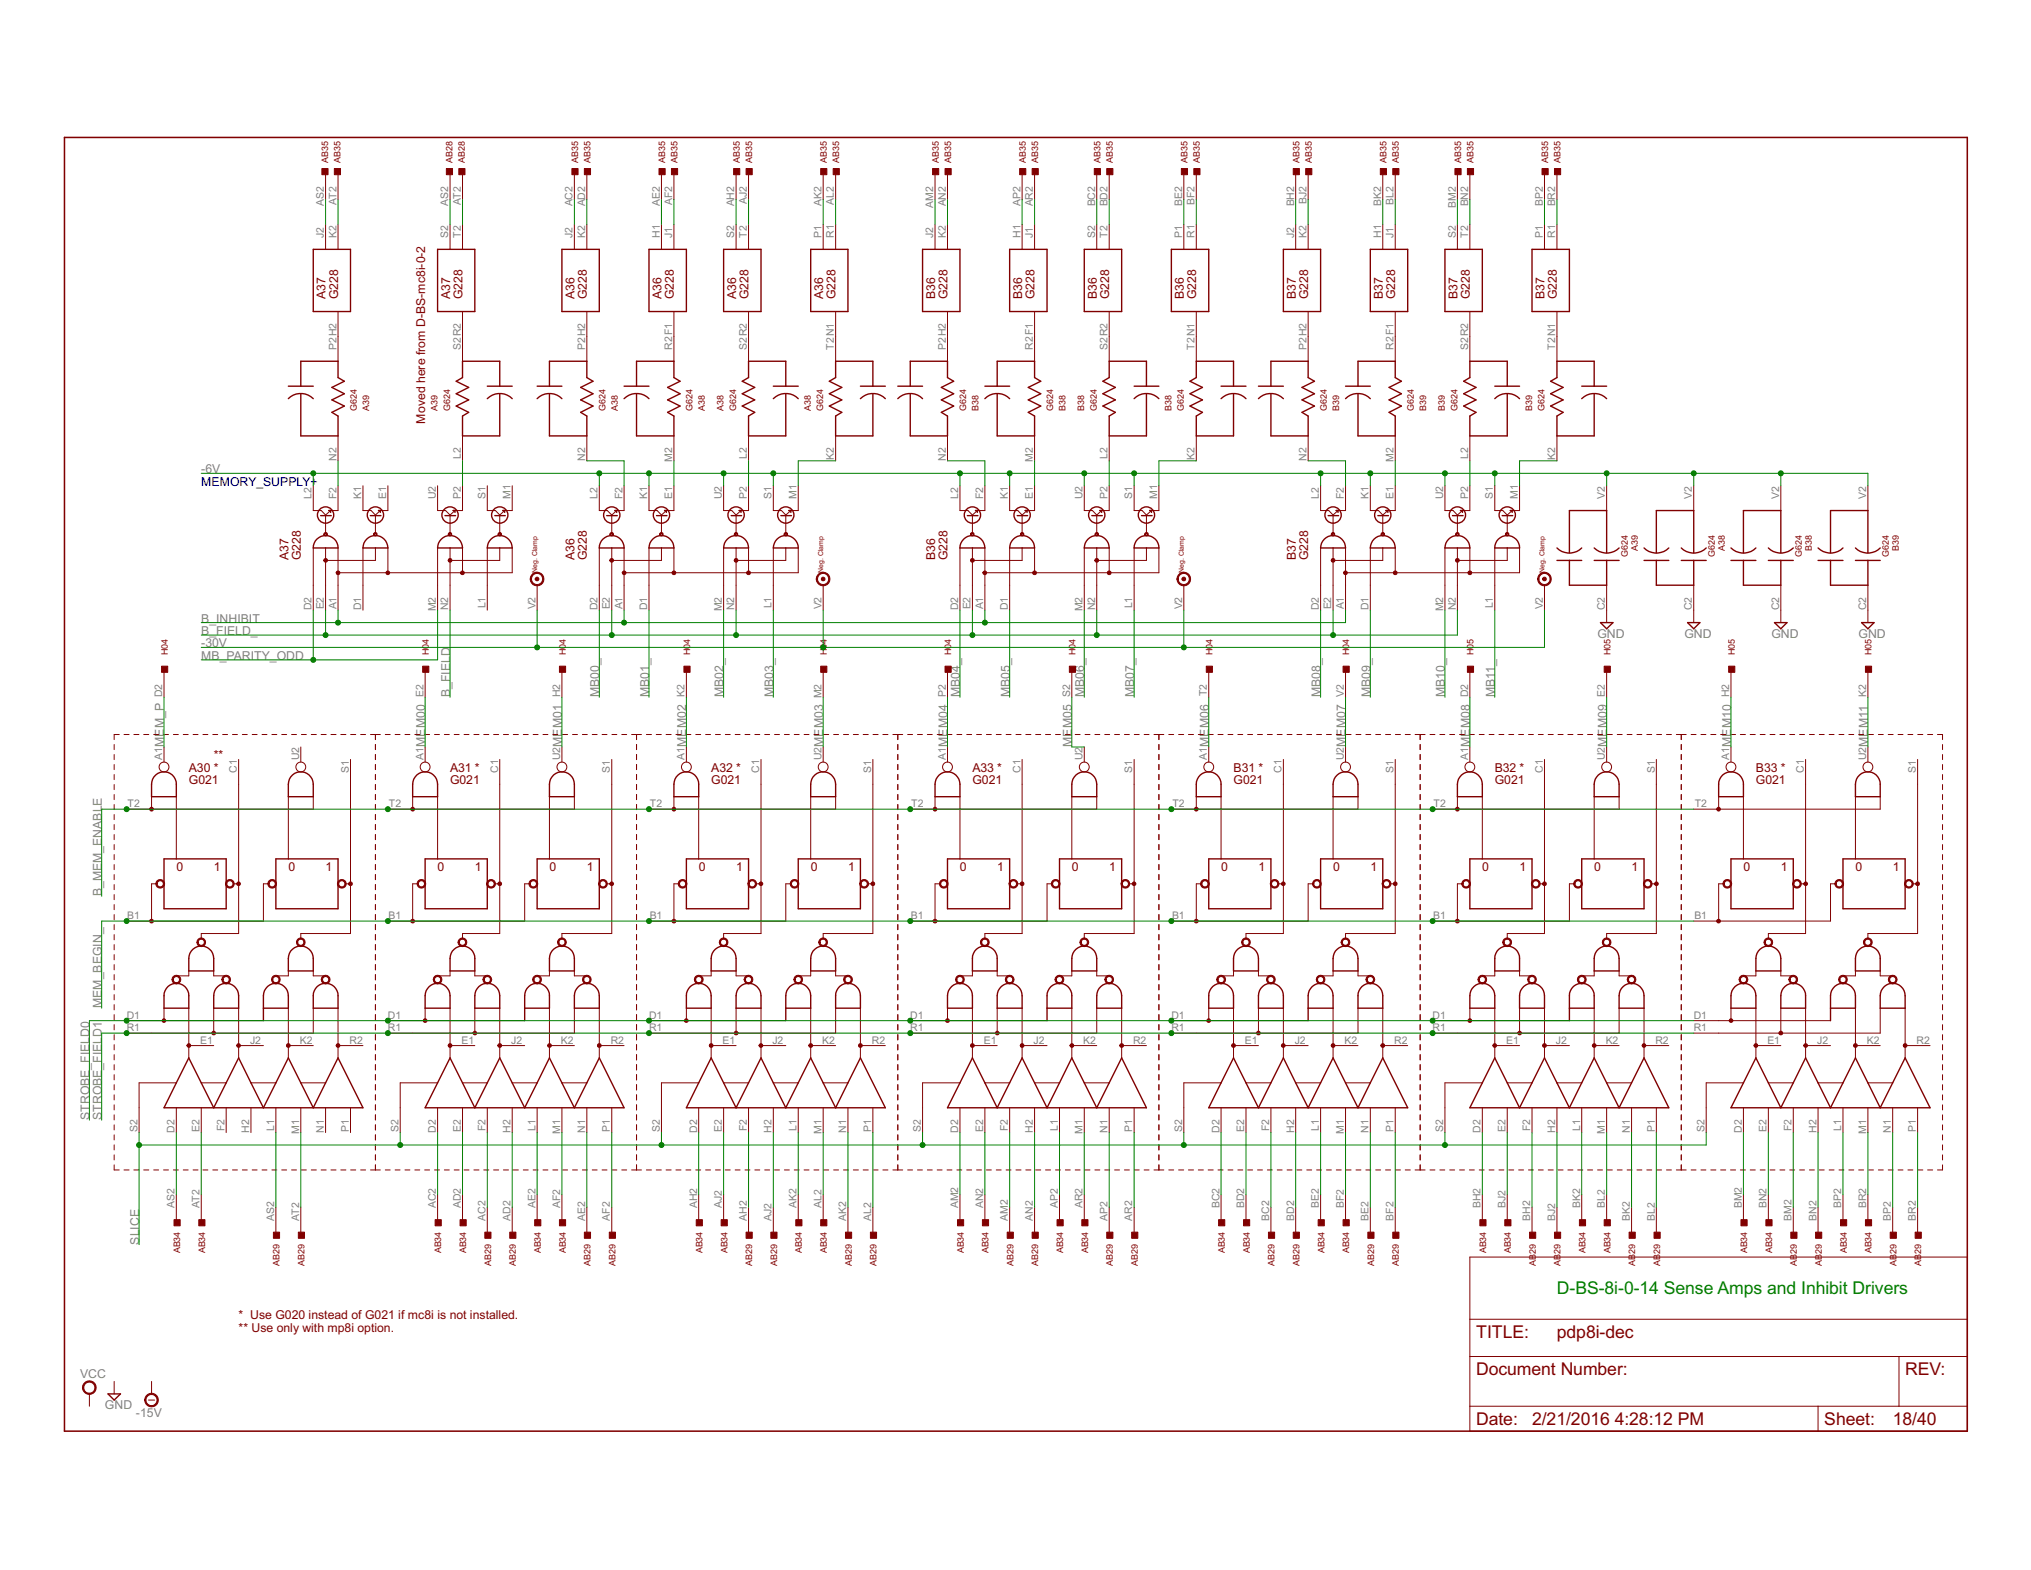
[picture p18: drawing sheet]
<svg xmlns="http://www.w3.org/2000/svg" width="279mm" height="216mm" viewBox="0 0 279 216" stroke-linecap="round" stroke-linejoin="round" font-family="sans-serif">
<defs><g id="words">
<text font-size="2.7" fill="#008000" x="214.2" y="178">D-BS-8i-0-14 Sense Amps and Inhibit Drivers</text>
<g font-size="2.7" fill="#800000">
<text x="203.1" y="184">TITLE:</text>
<text x="214.2" y="184">pdp8i-dec</text>
<text x="203.1" y="189.1">Document Number:</text>
<text x="262.1" y="189.1">REV:</text>
<text x="203.1" y="196">Date:</text>
<text x="210.8" y="196">2/21/2016</text>
<text x="222.1" y="196">4:28:12 PM</text>
<text x="251" y="196">Sheet:</text>
<text x="260.4" y="196">18/40</text>
</g>
<g font-size="1.9" fill="#800000">
<text x="44.8" y="41.1" transform="rotate(-90 44.8 41.1)">A37</text>
<text x="46.5" y="41.1" transform="rotate(-90 46.5 41.1)">G228</text>
<text x="61.9" y="41.1" transform="rotate(-90 61.9 41.1)">A37</text>
<text x="63.6" y="41.1" transform="rotate(-90 63.6 41.1)">G228</text>
<text x="79" y="41.1" transform="rotate(-90 79 41.1)">A36</text>
<text x="80.7" y="41.1" transform="rotate(-90 80.7 41.1)">G228</text>
<text x="91" y="41.1" transform="rotate(-90 91 41.1)">A36</text>
<text x="92.7" y="41.1" transform="rotate(-90 92.7 41.1)">G228</text>
<text x="101.3" y="41.1" transform="rotate(-90 101.3 41.1)">A36</text>
<text x="103" y="41.1" transform="rotate(-90 103 41.1)">G228</text>
<text x="113.2" y="41.1" transform="rotate(-90 113.2 41.1)">A36</text>
<text x="114.9" y="41.1" transform="rotate(-90 114.9 41.1)">G228</text>
<text x="128.6" y="41.1" transform="rotate(-90 128.6 41.1)">B36</text>
<text x="130.3" y="41.1" transform="rotate(-90 130.3 41.1)">G228</text>
<text x="140.6" y="41.1" transform="rotate(-90 140.6 41.1)">B36</text>
<text x="142.3" y="41.1" transform="rotate(-90 142.3 41.1)">G228</text>
<text x="150.9" y="41.1" transform="rotate(-90 150.9 41.1)">B36</text>
<text x="152.6" y="41.1" transform="rotate(-90 152.6 41.1)">G228</text>
<text x="162.9" y="41.1" transform="rotate(-90 162.9 41.1)">B36</text>
<text x="164.6" y="41.1" transform="rotate(-90 164.6 41.1)">G228</text>
<text x="178.3" y="41.1" transform="rotate(-90 178.3 41.1)">B37</text>
<text x="180" y="41.1" transform="rotate(-90 180 41.1)">G228</text>
<text x="190.2" y="41.1" transform="rotate(-90 190.2 41.1)">B37</text>
<text x="191.9" y="41.1" transform="rotate(-90 191.9 41.1)">G228</text>
<text x="200.5" y="41.1" transform="rotate(-90 200.5 41.1)">B37</text>
<text x="202.2" y="41.1" transform="rotate(-90 202.2 41.1)">G228</text>
<text x="212.5" y="41.1" transform="rotate(-90 212.5 41.1)">B37</text>
<text x="214.2" y="41.1" transform="rotate(-90 214.2 41.1)">G228</text>
<text x="58.5" y="58.2" transform="rotate(-90 58.5 58.2)">Moved here from D-BS-mc8i-0-2</text>
<text x="39.7" y="77.1" transform="rotate(-90 39.7 77.1)">A37</text>
<text x="41.4" y="77.1" transform="rotate(-90 41.4 77.1)">G228</text>
<text x="79" y="77.1" transform="rotate(-90 79 77.1)">A36</text>
<text x="80.7" y="77.1" transform="rotate(-90 80.7 77.1)">G228</text>
<text x="128.6" y="77.1" transform="rotate(-90 128.6 77.1)">B36</text>
<text x="130.3" y="77.1" transform="rotate(-90 130.3 77.1)">G228</text>
<text x="178.3" y="77.1" transform="rotate(-90 178.3 77.1)">B37</text>
<text x="180" y="77.1" transform="rotate(-90 180 77.1)">G228</text>
<text x="26" y="106.1">A30 *</text>
<text x="26" y="107.9">G021</text>
<text x="29.4" y="104.4">**</text>
<text x="61.9" y="106.1">A31 *</text>
<text x="61.9" y="107.9">G021</text>
<text x="97.8" y="106.1">A32 *</text>
<text x="97.8" y="107.9">G021</text>
<text x="133.8" y="106.1">A33 *</text>
<text x="133.8" y="107.9">G021</text>
<text x="169.7" y="106.1">B31 *</text>
<text x="169.7" y="107.9">G021</text>
<text x="205.6" y="106.1">B32 *</text>
<text x="205.6" y="107.9">G021</text>
<text x="241.6" y="106.1">B33 *</text>
<text x="241.6" y="107.9">G021</text>
<text x="24.3" y="119.8">0</text>
<text x="29.4" y="119.8">1</text>
<text x="39.7" y="119.8">0</text>
<text x="44.8" y="119.8">1</text>
<text x="60.2" y="119.8">0</text>
<text x="65.3" y="119.8">1</text>
<text x="75.6" y="119.8">0</text>
<text x="80.7" y="119.8">1</text>
<text x="96.1" y="119.8">0</text>
<text x="101.3" y="119.8">1</text>
<text x="111.5" y="119.8">0</text>
<text x="116.7" y="119.8">1</text>
<text x="132.1" y="119.8">0</text>
<text x="137.2" y="119.8">1</text>
<text x="147.5" y="119.8">0</text>
<text x="152.6" y="119.8">1</text>
<text x="168" y="119.8">0</text>
<text x="173.1" y="119.8">1</text>
<text x="183.4" y="119.8">0</text>
<text x="188.5" y="119.8">1</text>
<text x="203.9" y="119.8">0</text>
<text x="209" y="119.8">1</text>
<text x="219.3" y="119.8">0</text>
<text x="224.4" y="119.8">1</text>
<text x="239.8" y="119.8">0</text>
<text x="245" y="119.8">1</text>
<text x="255.2" y="119.8">0</text>
<text x="260.4" y="119.8">1</text>
<text x="32.8" y="181.4">* Use G020 instead of G021 if mc8i is not installed.</text>
<text x="32.8" y="183.1">** Use only with mp8i option.</text>
</g>
<g font-size="1.9" fill="#808080">
<text x="27.7" y="65.1">-6V</text>
<text x="27.7" y="85.6">B_INHIBIT</text>
<text x="27.7" y="87.3">B_FIELD_</text>
<text x="27.7" y="89">-30V</text>
<text x="219.7" y="87.8">GND</text>
<text x="231.7" y="87.8">GND</text>
<text x="243.7" y="87.8">GND</text>
<text x="255.7" y="87.8">GND</text>
<text x="27.7" y="90.7">MB_PARITY_ODD</text>
<text x="61.9" y="95.9" transform="rotate(-90 61.9 95.9)">B_FIELD</text>
<text x="82.4" y="95.9" transform="rotate(-90 82.4 95.9)">MB00_</text>
<text x="89.3" y="95.9" transform="rotate(-90 89.3 95.9)">MB01_</text>
<text x="99.5" y="95.9" transform="rotate(-90 99.5 95.9)">MB02_</text>
<text x="106.4" y="95.9" transform="rotate(-90 106.4 95.9)">MB03_</text>
<text x="132.1" y="95.9" transform="rotate(-90 132.1 95.9)">MB04_</text>
<text x="138.9" y="95.9" transform="rotate(-90 138.9 95.9)">MB05_</text>
<text x="149.2" y="95.9" transform="rotate(-90 149.2 95.9)">MB06_</text>
<text x="156" y="95.9" transform="rotate(-90 156 95.9)">MB07_</text>
<text x="181.7" y="95.9" transform="rotate(-90 181.7 95.9)">MB08_</text>
<text x="188.5" y="95.9" transform="rotate(-90 188.5 95.9)">MB09_</text>
<text x="198.8" y="95.9" transform="rotate(-90 198.8 95.9)">MB10_</text>
<text x="205.6" y="95.9" transform="rotate(-90 205.6 95.9)">MB11_</text>
<text x="22.6" y="102.7" transform="rotate(-90 22.6 102.7)">MEM_P</text>
<text x="58.5" y="102.7" transform="rotate(-90 58.5 102.7)">MEM00</text>
<text x="77.3" y="102.7" transform="rotate(-90 77.3 102.7)">MEM01</text>
<text x="94.4" y="102.7" transform="rotate(-90 94.4 102.7)">MEM02</text>
<text x="113.2" y="102.7" transform="rotate(-90 113.2 102.7)">MEM03</text>
<text x="130.3" y="102.7" transform="rotate(-90 130.3 102.7)">MEM04</text>
<text x="147.5" y="102.7" transform="rotate(-90 147.5 102.7)">MEM05</text>
<text x="166.3" y="102.7" transform="rotate(-90 166.3 102.7)">MEM06</text>
<text x="185.1" y="102.7" transform="rotate(-90 185.1 102.7)">MEM07</text>
<text x="202.2" y="102.7" transform="rotate(-90 202.2 102.7)">MEM08</text>
<text x="221" y="102.7" transform="rotate(-90 221 102.7)">MEM09</text>
<text x="238.1" y="102.7" transform="rotate(-90 238.1 102.7)">MEM10</text>
<text x="257" y="102.7" transform="rotate(-90 257 102.7)">MEM11</text>
<text x="14" y="110.8" transform="rotate(-90 14 110.8)">E</text>
<text x="14" y="123.2" transform="rotate(-90 14 123.2)">B_MEM_ENABL</text>
<text x="14" y="138.6" transform="rotate(-90 14 138.6)">MEM_BEGIN_</text>
<text x="12.3" y="154" transform="rotate(-90 12.3 154)">STROBE_FIELD0</text>
<text x="14" y="154" transform="rotate(-90 14 154)">STROBE_FIELD1</text>
<text x="19.1" y="171.1" transform="rotate(-90 19.1 171.1)">SLICE</text>
<text x="11" y="189.5">VCC</text>
<text x="14.4" y="193.8">GND</text>
<text x="18.7" y="194.8">-15V</text>
</g>
<text font-size="1.9" fill="#000080" x="27.7" y="66.8">MEMORY_SUPPLY+</text>
<g font-size="1.6" fill="#808080">
<text x="44.6" y="28.3" transform="rotate(-90 44.6 28.3)">AS2</text>
<text x="46.3" y="28.2" transform="rotate(-90 46.3 28.2)">AT2</text>
<text x="61.7" y="28.3" transform="rotate(-90 61.7 28.3)">AS2</text>
<text x="63.4" y="28.2" transform="rotate(-90 63.4 28.2)">AT2</text>
<text x="78.8" y="28.4" transform="rotate(-90 78.8 28.4)">AC2</text>
<text x="80.5" y="28.4" transform="rotate(-90 80.5 28.4)">AD2</text>
<text x="90.8" y="28.3" transform="rotate(-90 90.8 28.3)">AE2</text>
<text x="92.5" y="28.2" transform="rotate(-90 92.5 28.2)">AF2</text>
<text x="101" y="28.4" transform="rotate(-90 101 28.4)">AH2</text>
<text x="102.7" y="28.1" transform="rotate(-90 102.7 28.1)">AJ2</text>
<text x="113" y="28.3" transform="rotate(-90 113 28.3)">AK2</text>
<text x="114.7" y="28.2" transform="rotate(-90 114.7 28.2)">AL2</text>
<text x="128.4" y="28.6" transform="rotate(-90 128.4 28.6)">AM2</text>
<text x="130.1" y="28.4" transform="rotate(-90 130.1 28.4)">AN2</text>
<text x="140.4" y="28.3" transform="rotate(-90 140.4 28.3)">AP2</text>
<text x="142.1" y="28.4" transform="rotate(-90 142.1 28.4)">AR2</text>
<text x="150.6" y="28.4" transform="rotate(-90 150.6 28.4)">BC2</text>
<text x="152.3" y="28.4" transform="rotate(-90 152.3 28.4)">BD2</text>
<text x="162.6" y="28.3" transform="rotate(-90 162.6 28.3)">BE2</text>
<text x="164.3" y="28.2" transform="rotate(-90 164.3 28.2)">BF2</text>
<text x="178" y="28.4" transform="rotate(-90 178 28.4)">BH2</text>
<text x="179.7" y="28.1" transform="rotate(-90 179.7 28.1)">BJ2</text>
<text x="190" y="28.3" transform="rotate(-90 190 28.3)">BK2</text>
<text x="191.7" y="28.2" transform="rotate(-90 191.7 28.2)">BL2</text>
<text x="200.3" y="28.6" transform="rotate(-90 200.3 28.6)">BM2</text>
<text x="202" y="28.4" transform="rotate(-90 202 28.4)">BN2</text>
<text x="212.2" y="28.3" transform="rotate(-90 212.2 28.3)">BP2</text>
<text x="213.9" y="28.4" transform="rotate(-90 213.9 28.4)">BR2</text>
<text x="44.6" y="32.7" transform="rotate(-90 44.6 32.7)">J2</text>
<text x="46.3" y="32.7" transform="rotate(-90 46.3 32.7)">K2</text>
<text x="61.7" y="32.7" transform="rotate(-90 61.7 32.7)">S2</text>
<text x="63.4" y="32.7" transform="rotate(-90 63.4 32.7)">T2</text>
<text x="78.8" y="32.7" transform="rotate(-90 78.8 32.7)">J2</text>
<text x="80.5" y="32.7" transform="rotate(-90 80.5 32.7)">K2</text>
<text x="90.8" y="32.7" transform="rotate(-90 90.8 32.7)">H1</text>
<text x="92.5" y="32.7" transform="rotate(-90 92.5 32.7)">J1</text>
<text x="101" y="32.7" transform="rotate(-90 101 32.7)">S2</text>
<text x="102.7" y="32.7" transform="rotate(-90 102.7 32.7)">T2</text>
<text x="113" y="32.7" transform="rotate(-90 113 32.7)">P1</text>
<text x="114.7" y="32.7" transform="rotate(-90 114.7 32.7)">R1</text>
<text x="128.4" y="32.7" transform="rotate(-90 128.4 32.7)">J2</text>
<text x="130.1" y="32.7" transform="rotate(-90 130.1 32.7)">K2</text>
<text x="140.4" y="32.7" transform="rotate(-90 140.4 32.7)">H1</text>
<text x="142.1" y="32.7" transform="rotate(-90 142.1 32.7)">J1</text>
<text x="150.6" y="32.7" transform="rotate(-90 150.6 32.7)">S2</text>
<text x="152.3" y="32.7" transform="rotate(-90 152.3 32.7)">T2</text>
<text x="162.6" y="32.7" transform="rotate(-90 162.6 32.7)">P1</text>
<text x="164.3" y="32.7" transform="rotate(-90 164.3 32.7)">R1</text>
<text x="178" y="32.7" transform="rotate(-90 178 32.7)">J2</text>
<text x="179.7" y="32.7" transform="rotate(-90 179.7 32.7)">K2</text>
<text x="190" y="32.7" transform="rotate(-90 190 32.7)">H1</text>
<text x="191.7" y="32.7" transform="rotate(-90 191.7 32.7)">J1</text>
<text x="200.3" y="32.7" transform="rotate(-90 200.3 32.7)">S2</text>
<text x="202" y="32.7" transform="rotate(-90 202 32.7)">T2</text>
<text x="212.2" y="32.7" transform="rotate(-90 212.2 32.7)">P1</text>
<text x="213.9" y="32.7" transform="rotate(-90 213.9 32.7)">R1</text>
<text x="46.3" y="48.1" transform="rotate(-90 46.3 48.1)">P2H2</text>
<text x="63.4" y="48.1" transform="rotate(-90 63.4 48.1)">S2R2</text>
<text x="80.5" y="48.1" transform="rotate(-90 80.5 48.1)">P2H2</text>
<text x="92.5" y="48.1" transform="rotate(-90 92.5 48.1)">R2F1</text>
<text x="102.7" y="48.1" transform="rotate(-90 102.7 48.1)">S2R2</text>
<text x="114.7" y="48.1" transform="rotate(-90 114.7 48.1)">T2N1</text>
<text x="130.1" y="48.1" transform="rotate(-90 130.1 48.1)">P2H2</text>
<text x="142.1" y="48.1" transform="rotate(-90 142.1 48.1)">R2F1</text>
<text x="152.3" y="48.1" transform="rotate(-90 152.3 48.1)">S2R2</text>
<text x="164.3" y="48.1" transform="rotate(-90 164.3 48.1)">T2N1</text>
<text x="179.7" y="48.1" transform="rotate(-90 179.7 48.1)">P2H2</text>
<text x="191.7" y="48.1" transform="rotate(-90 191.7 48.1)">R2F1</text>
<text x="202" y="48.1" transform="rotate(-90 202 48.1)">S2R2</text>
<text x="213.9" y="48.1" transform="rotate(-90 213.9 48.1)">T2N1</text>
<text x="46.3" y="63.4" transform="rotate(-90 46.3 63.4)">N2</text>
<text x="63.4" y="63.1" transform="rotate(-90 63.4 63.1)">L2</text>
<text x="80.5" y="63.4" transform="rotate(-90 80.5 63.4)">N2</text>
<text x="92.5" y="63.5" transform="rotate(-90 92.5 63.5)">M2</text>
<text x="102.7" y="63.1" transform="rotate(-90 102.7 63.1)">L2</text>
<text x="114.7" y="63.3" transform="rotate(-90 114.7 63.3)">K2</text>
<text x="130.1" y="63.4" transform="rotate(-90 130.1 63.4)">N2</text>
<text x="142.1" y="63.5" transform="rotate(-90 142.1 63.5)">M2</text>
<text x="152.3" y="63.1" transform="rotate(-90 152.3 63.1)">L2</text>
<text x="164.3" y="63.3" transform="rotate(-90 164.3 63.3)">K2</text>
<text x="179.7" y="63.4" transform="rotate(-90 179.7 63.4)">N2</text>
<text x="191.7" y="63.5" transform="rotate(-90 191.7 63.5)">M2</text>
<text x="202" y="63.1" transform="rotate(-90 202 63.1)">L2</text>
<text x="213.9" y="63.3" transform="rotate(-90 213.9 63.3)">K2</text>
<text x="42.8" y="68.6" transform="rotate(-90 42.8 68.6)">L2</text>
<text x="46.3" y="68.6" transform="rotate(-90 46.3 68.6)">F2</text>
<text x="49.7" y="68.6" transform="rotate(-90 49.7 68.6)">K1</text>
<text x="53.1" y="68.6" transform="rotate(-90 53.1 68.6)">E1</text>
<text x="60" y="68.6" transform="rotate(-90 60 68.6)">U2</text>
<text x="63.4" y="68.6" transform="rotate(-90 63.4 68.6)">P2</text>
<text x="66.8" y="68.6" transform="rotate(-90 66.8 68.6)">S1</text>
<text x="70.2" y="68.6" transform="rotate(-90 70.2 68.6)">M1</text>
<text x="82.2" y="68.6" transform="rotate(-90 82.2 68.6)">L2</text>
<text x="85.6" y="68.6" transform="rotate(-90 85.6 68.6)">F2</text>
<text x="89" y="68.6" transform="rotate(-90 89 68.6)">K1</text>
<text x="92.5" y="68.6" transform="rotate(-90 92.5 68.6)">E1</text>
<text x="99.3" y="68.6" transform="rotate(-90 99.3 68.6)">U2</text>
<text x="102.7" y="68.6" transform="rotate(-90 102.7 68.6)">P2</text>
<text x="106.2" y="68.6" transform="rotate(-90 106.2 68.6)">S1</text>
<text x="109.6" y="68.6" transform="rotate(-90 109.6 68.6)">M1</text>
<text x="131.8" y="68.6" transform="rotate(-90 131.8 68.6)">L2</text>
<text x="135.2" y="68.6" transform="rotate(-90 135.2 68.6)">F2</text>
<text x="138.7" y="68.6" transform="rotate(-90 138.7 68.6)">K1</text>
<text x="142.1" y="68.6" transform="rotate(-90 142.1 68.6)">E1</text>
<text x="148.9" y="68.6" transform="rotate(-90 148.9 68.6)">U2</text>
<text x="152.3" y="68.6" transform="rotate(-90 152.3 68.6)">P2</text>
<text x="155.8" y="68.6" transform="rotate(-90 155.8 68.6)">S1</text>
<text x="159.2" y="68.6" transform="rotate(-90 159.2 68.6)">M1</text>
<text x="181.4" y="68.6" transform="rotate(-90 181.4 68.6)">L2</text>
<text x="184.9" y="68.6" transform="rotate(-90 184.9 68.6)">F2</text>
<text x="188.3" y="68.6" transform="rotate(-90 188.3 68.6)">K1</text>
<text x="191.7" y="68.6" transform="rotate(-90 191.7 68.6)">E1</text>
<text x="198.5" y="68.6" transform="rotate(-90 198.5 68.6)">U2</text>
<text x="202" y="68.6" transform="rotate(-90 202 68.6)">P2</text>
<text x="205.4" y="68.6" transform="rotate(-90 205.4 68.6)">S1</text>
<text x="208.8" y="68.6" transform="rotate(-90 208.8 68.6)">M1</text>
<text x="220.8" y="68.6" transform="rotate(-90 220.8 68.6)">V2</text>
<text x="232.8" y="68.6" transform="rotate(-90 232.8 68.6)">V2</text>
<text x="244.7" y="68.6" transform="rotate(-90 244.7 68.6)">V2</text>
<text x="256.7" y="68.6" transform="rotate(-90 256.7 68.6)">V2</text>
<text x="42.8" y="83.9" transform="rotate(-90 42.8 83.9)">D2</text>
<text x="44.6" y="83.8" transform="rotate(-90 44.6 83.8)">E2</text>
<text x="46.3" y="83.8" transform="rotate(-90 46.3 83.8)">A1</text>
<text x="49.7" y="83.9" transform="rotate(-90 49.7 83.9)">D1</text>
<text x="61.7" y="83.9" transform="rotate(-90 61.7 83.9)">N2</text>
<text x="66.8" y="83.7" transform="rotate(-90 66.8 83.7)">L1</text>
<text x="73.6" y="83.8" transform="rotate(-90 73.6 83.8)">V2</text>
<text x="82.2" y="83.9" transform="rotate(-90 82.2 83.9)">D2</text>
<text x="83.9" y="83.8" transform="rotate(-90 83.9 83.8)">E2</text>
<text x="85.6" y="83.8" transform="rotate(-90 85.6 83.8)">A1</text>
<text x="89" y="83.9" transform="rotate(-90 89 83.9)">D1</text>
<text x="101" y="83.9" transform="rotate(-90 101 83.9)">N2</text>
<text x="106.2" y="83.7" transform="rotate(-90 106.2 83.7)">L1</text>
<text x="113" y="83.8" transform="rotate(-90 113 83.8)">V2</text>
<text x="131.8" y="83.9" transform="rotate(-90 131.8 83.9)">D2</text>
<text x="133.5" y="83.8" transform="rotate(-90 133.5 83.8)">E2</text>
<text x="135.2" y="83.8" transform="rotate(-90 135.2 83.8)">A1</text>
<text x="138.7" y="83.9" transform="rotate(-90 138.7 83.9)">D1</text>
<text x="150.6" y="83.9" transform="rotate(-90 150.6 83.9)">N2</text>
<text x="155.8" y="83.7" transform="rotate(-90 155.8 83.7)">L1</text>
<text x="162.6" y="83.8" transform="rotate(-90 162.6 83.8)">V2</text>
<text x="181.4" y="83.9" transform="rotate(-90 181.4 83.9)">D2</text>
<text x="183.1" y="83.8" transform="rotate(-90 183.1 83.8)">E2</text>
<text x="184.9" y="83.8" transform="rotate(-90 184.9 83.8)">A1</text>
<text x="188.3" y="83.9" transform="rotate(-90 188.3 83.9)">D1</text>
<text x="200.3" y="83.9" transform="rotate(-90 200.3 83.9)">N2</text>
<text x="205.4" y="83.7" transform="rotate(-90 205.4 83.7)">L1</text>
<text x="212.2" y="83.8" transform="rotate(-90 212.2 83.8)">V2</text>
<text x="220.8" y="83.9" transform="rotate(-90 220.8 83.9)">C2</text>
<text x="232.8" y="83.9" transform="rotate(-90 232.8 83.9)">C2</text>
<text x="244.7" y="83.9" transform="rotate(-90 244.7 83.9)">C2</text>
<text x="256.7" y="83.9" transform="rotate(-90 256.7 83.9)">C2</text>
<text x="60" y="84.1" transform="rotate(-90 60 84.1)">M2</text>
<text x="99.3" y="84.1" transform="rotate(-90 99.3 84.1)">M2</text>
<text x="148.9" y="84.1" transform="rotate(-90 148.9 84.1)">M2</text>
<text x="198.5" y="84.1" transform="rotate(-90 198.5 84.1)">M2</text>
<text x="22.3" y="95.9" transform="rotate(-90 22.3 95.9)">D2</text>
<text x="58.2" y="95.8" transform="rotate(-90 58.2 95.8)">E2</text>
<text x="77.1" y="95.9" transform="rotate(-90 77.1 95.9)">H2</text>
<text x="94.2" y="95.8" transform="rotate(-90 94.2 95.8)">K2</text>
<text x="130.1" y="95.8" transform="rotate(-90 130.1 95.8)">P2</text>
<text x="147.2" y="95.8" transform="rotate(-90 147.2 95.8)">S2</text>
<text x="166" y="95.7" transform="rotate(-90 166 95.7)">T2</text>
<text x="184.9" y="95.8" transform="rotate(-90 184.9 95.8)">V2</text>
<text x="202" y="95.9" transform="rotate(-90 202 95.9)">D2</text>
<text x="220.8" y="95.8" transform="rotate(-90 220.8 95.8)">E2</text>
<text x="237.9" y="95.9" transform="rotate(-90 237.9 95.9)">H2</text>
<text x="256.7" y="95.8" transform="rotate(-90 256.7 95.8)">K2</text>
<text x="113" y="96" transform="rotate(-90 113 96)">M2</text>
<text x="22.3" y="104.6" transform="rotate(-90 22.3 104.6)">A1</text>
<text x="32.6" y="106.3" transform="rotate(-90 32.6 106.3)">C1</text>
<text x="41.1" y="104.6" transform="rotate(-90 41.1 104.6)">U2</text>
<text x="48" y="106.3" transform="rotate(-90 48 106.3)">S1</text>
<text x="58.2" y="104.6" transform="rotate(-90 58.2 104.6)">A1</text>
<text x="68.5" y="106.3" transform="rotate(-90 68.5 106.3)">C1</text>
<text x="77.1" y="104.6" transform="rotate(-90 77.1 104.6)">U2</text>
<text x="83.9" y="106.3" transform="rotate(-90 83.9 106.3)">S1</text>
<text x="94.2" y="104.6" transform="rotate(-90 94.2 104.6)">A1</text>
<text x="104.4" y="106.3" transform="rotate(-90 104.4 106.3)">C1</text>
<text x="113" y="104.6" transform="rotate(-90 113 104.6)">U2</text>
<text x="119.8" y="106.3" transform="rotate(-90 119.8 106.3)">S1</text>
<text x="130.1" y="104.6" transform="rotate(-90 130.1 104.6)">A1</text>
<text x="140.4" y="106.3" transform="rotate(-90 140.4 106.3)">C1</text>
<text x="148.9" y="104.6" transform="rotate(-90 148.9 104.6)">U2</text>
<text x="155.8" y="106.3" transform="rotate(-90 155.8 106.3)">S1</text>
<text x="166" y="104.6" transform="rotate(-90 166 104.6)">A1</text>
<text x="176.3" y="106.3" transform="rotate(-90 176.3 106.3)">C1</text>
<text x="184.9" y="104.6" transform="rotate(-90 184.9 104.6)">U2</text>
<text x="191.7" y="106.3" transform="rotate(-90 191.7 106.3)">S1</text>
<text x="202" y="104.6" transform="rotate(-90 202 104.6)">A1</text>
<text x="212.2" y="106.3" transform="rotate(-90 212.2 106.3)">C1</text>
<text x="220.8" y="104.6" transform="rotate(-90 220.8 104.6)">U2</text>
<text x="227.6" y="106.3" transform="rotate(-90 227.6 106.3)">S1</text>
<text x="237.9" y="104.6" transform="rotate(-90 237.9 104.6)">A1</text>
<text x="248.2" y="106.3" transform="rotate(-90 248.2 106.3)">C1</text>
<text x="256.7" y="104.6" transform="rotate(-90 256.7 104.6)">U2</text>
<text x="263.6" y="106.3" transform="rotate(-90 263.6 106.3)">S1</text>
<text x="17.6" y="111">T2</text>
<text x="53.5" y="111">T2</text>
<text x="89.4" y="111">T2</text>
<text x="125.3" y="111">T2</text>
<text x="161.3" y="111">T2</text>
<text x="197.2" y="111">T2</text>
<text x="233.1" y="111">T2</text>
<text x="17.5" y="126.4">B1</text>
<text x="53.4" y="126.4">B1</text>
<text x="89.4" y="126.4">B1</text>
<text x="125.3" y="126.4">B1</text>
<text x="161.2" y="126.4">B1</text>
<text x="197.2" y="126.4">B1</text>
<text x="233.1" y="126.4">B1</text>
<text x="17.4" y="140.1">D1</text>
<text x="17.4" y="141.8">R1</text>
<text x="27.6" y="143.5">E1</text>
<text x="34.4" y="143.5">J2</text>
<text x="41.2" y="143.5">K2</text>
<text x="48.1" y="143.5">R2</text>
<text x="53.4" y="140.1">D1</text>
<text x="53.4" y="141.8">R1</text>
<text x="63.5" y="143.5">E1</text>
<text x="70.3" y="143.5">J2</text>
<text x="77.2" y="143.5">K2</text>
<text x="84" y="143.5">R2</text>
<text x="89.3" y="140.1">D1</text>
<text x="89.3" y="141.8">R1</text>
<text x="99.4" y="143.5">E1</text>
<text x="106.3" y="143.5">J2</text>
<text x="113.1" y="143.5">K2</text>
<text x="119.9" y="143.5">R2</text>
<text x="125.2" y="140.1">D1</text>
<text x="125.2" y="141.8">R1</text>
<text x="135.3" y="143.5">E1</text>
<text x="142.2" y="143.5">J2</text>
<text x="149" y="143.5">K2</text>
<text x="155.9" y="143.5">R2</text>
<text x="161.1" y="140.1">D1</text>
<text x="161.1" y="141.8">R1</text>
<text x="171.3" y="143.5">E1</text>
<text x="178.1" y="143.5">J2</text>
<text x="185" y="143.5">K2</text>
<text x="191.8" y="143.5">R2</text>
<text x="197.1" y="140.1">D1</text>
<text x="197.1" y="141.8">R1</text>
<text x="207.2" y="143.5">E1</text>
<text x="214" y="143.5">J2</text>
<text x="220.9" y="143.5">K2</text>
<text x="227.7" y="143.5">R2</text>
<text x="233" y="140.1">D1</text>
<text x="233" y="141.8">R1</text>
<text x="243.1" y="143.5">E1</text>
<text x="250" y="143.5">J2</text>
<text x="256.8" y="143.5">K2</text>
<text x="263.7" y="143.5">R2</text>
<text x="18.9" y="155.7" transform="rotate(-90 18.9 155.7)">S2</text>
<text x="24" y="155.7" transform="rotate(-90 24 155.7)">D2</text>
<text x="27.4" y="155.7" transform="rotate(-90 27.4 155.7)">E2</text>
<text x="30.9" y="155.6" transform="rotate(-90 30.9 155.6)">F2</text>
<text x="34.3" y="155.7" transform="rotate(-90 34.3 155.7)">H2</text>
<text x="37.7" y="155.5" transform="rotate(-90 37.7 155.5)">L1</text>
<text x="41.1" y="155.9" transform="rotate(-90 41.1 155.9)">M1</text>
<text x="44.6" y="155.7" transform="rotate(-90 44.6 155.7)">N1</text>
<text x="48" y="155.7" transform="rotate(-90 48 155.7)">P1</text>
<text x="54.8" y="155.7" transform="rotate(-90 54.8 155.7)">S2</text>
<text x="60" y="155.7" transform="rotate(-90 60 155.7)">D2</text>
<text x="63.4" y="155.7" transform="rotate(-90 63.4 155.7)">E2</text>
<text x="66.8" y="155.6" transform="rotate(-90 66.8 155.6)">F2</text>
<text x="70.2" y="155.7" transform="rotate(-90 70.2 155.7)">H2</text>
<text x="73.6" y="155.5" transform="rotate(-90 73.6 155.5)">L1</text>
<text x="77.1" y="155.9" transform="rotate(-90 77.1 155.9)">M1</text>
<text x="80.5" y="155.7" transform="rotate(-90 80.5 155.7)">N1</text>
<text x="83.9" y="155.7" transform="rotate(-90 83.9 155.7)">P1</text>
<text x="90.8" y="155.7" transform="rotate(-90 90.8 155.7)">S2</text>
<text x="95.9" y="155.7" transform="rotate(-90 95.9 155.7)">D2</text>
<text x="99.3" y="155.7" transform="rotate(-90 99.3 155.7)">E2</text>
<text x="102.7" y="155.6" transform="rotate(-90 102.7 155.6)">F2</text>
<text x="106.2" y="155.7" transform="rotate(-90 106.2 155.7)">H2</text>
<text x="109.6" y="155.5" transform="rotate(-90 109.6 155.5)">L1</text>
<text x="113" y="155.9" transform="rotate(-90 113 155.9)">M1</text>
<text x="116.4" y="155.7" transform="rotate(-90 116.4 155.7)">N1</text>
<text x="119.8" y="155.7" transform="rotate(-90 119.8 155.7)">P1</text>
<text x="126.7" y="155.7" transform="rotate(-90 126.7 155.7)">S2</text>
<text x="131.8" y="155.7" transform="rotate(-90 131.8 155.7)">D2</text>
<text x="135.2" y="155.7" transform="rotate(-90 135.2 155.7)">E2</text>
<text x="138.7" y="155.6" transform="rotate(-90 138.7 155.6)">F2</text>
<text x="142.1" y="155.7" transform="rotate(-90 142.1 155.7)">H2</text>
<text x="145.5" y="155.5" transform="rotate(-90 145.5 155.5)">L1</text>
<text x="148.9" y="155.9" transform="rotate(-90 148.9 155.9)">M1</text>
<text x="152.3" y="155.7" transform="rotate(-90 152.3 155.7)">N1</text>
<text x="155.8" y="155.7" transform="rotate(-90 155.8 155.7)">P1</text>
<text x="162.6" y="155.7" transform="rotate(-90 162.6 155.7)">S2</text>
<text x="167.7" y="155.7" transform="rotate(-90 167.7 155.7)">D2</text>
<text x="171.2" y="155.7" transform="rotate(-90 171.2 155.7)">E2</text>
<text x="174.6" y="155.6" transform="rotate(-90 174.6 155.6)">F2</text>
<text x="178" y="155.7" transform="rotate(-90 178 155.7)">H2</text>
<text x="181.4" y="155.5" transform="rotate(-90 181.4 155.5)">L1</text>
<text x="184.9" y="155.9" transform="rotate(-90 184.9 155.9)">M1</text>
<text x="188.3" y="155.7" transform="rotate(-90 188.3 155.7)">N1</text>
<text x="191.7" y="155.7" transform="rotate(-90 191.7 155.7)">P1</text>
<text x="198.5" y="155.7" transform="rotate(-90 198.5 155.7)">S2</text>
<text x="203.7" y="155.7" transform="rotate(-90 203.7 155.7)">D2</text>
<text x="207.1" y="155.7" transform="rotate(-90 207.1 155.7)">E2</text>
<text x="210.5" y="155.6" transform="rotate(-90 210.5 155.6)">F2</text>
<text x="213.9" y="155.7" transform="rotate(-90 213.9 155.7)">H2</text>
<text x="217.4" y="155.5" transform="rotate(-90 217.4 155.5)">L1</text>
<text x="220.8" y="155.9" transform="rotate(-90 220.8 155.9)">M1</text>
<text x="224.2" y="155.7" transform="rotate(-90 224.2 155.7)">N1</text>
<text x="227.6" y="155.7" transform="rotate(-90 227.6 155.7)">P1</text>
<text x="234.5" y="155.7" transform="rotate(-90 234.5 155.7)">S2</text>
<text x="239.6" y="155.7" transform="rotate(-90 239.6 155.7)">D2</text>
<text x="243" y="155.7" transform="rotate(-90 243 155.7)">E2</text>
<text x="246.5" y="155.6" transform="rotate(-90 246.5 155.6)">F2</text>
<text x="249.9" y="155.7" transform="rotate(-90 249.9 155.7)">H2</text>
<text x="253.3" y="155.5" transform="rotate(-90 253.3 155.5)">L1</text>
<text x="256.7" y="155.9" transform="rotate(-90 256.7 155.9)">M1</text>
<text x="260.1" y="155.7" transform="rotate(-90 260.1 155.7)">N1</text>
<text x="263.6" y="155.7" transform="rotate(-90 263.6 155.7)">P1</text>
<text x="24" y="166.2" transform="rotate(-90 24 166.2)">AS2</text>
<text x="27.4" y="166.2" transform="rotate(-90 27.4 166.2)">AT2</text>
<text x="37.7" y="167.9" transform="rotate(-90 37.7 167.9)">AS2</text>
<text x="41.1" y="167.9" transform="rotate(-90 41.1 167.9)">AT2</text>
<text x="60" y="166.2" transform="rotate(-90 60 166.2)">AC2</text>
<text x="63.4" y="166.2" transform="rotate(-90 63.4 166.2)">AD2</text>
<text x="66.8" y="167.9" transform="rotate(-90 66.8 167.9)">AC2</text>
<text x="70.2" y="167.9" transform="rotate(-90 70.2 167.9)">AD2</text>
<text x="73.6" y="166.2" transform="rotate(-90 73.6 166.2)">AE2</text>
<text x="77.1" y="166.2" transform="rotate(-90 77.1 166.2)">AF2</text>
<text x="80.5" y="167.9" transform="rotate(-90 80.5 167.9)">AE2</text>
<text x="83.9" y="167.9" transform="rotate(-90 83.9 167.9)">AF2</text>
<text x="95.9" y="166.2" transform="rotate(-90 95.9 166.2)">AH2</text>
<text x="99.3" y="166.2" transform="rotate(-90 99.3 166.2)">AJ2</text>
<text x="102.7" y="167.9" transform="rotate(-90 102.7 167.9)">AH2</text>
<text x="106.2" y="167.9" transform="rotate(-90 106.2 167.9)">AJ2</text>
<text x="109.6" y="166.2" transform="rotate(-90 109.6 166.2)">AK2</text>
<text x="113" y="166.2" transform="rotate(-90 113 166.2)">AL2</text>
<text x="116.4" y="167.9" transform="rotate(-90 116.4 167.9)">AK2</text>
<text x="119.8" y="167.9" transform="rotate(-90 119.8 167.9)">AL2</text>
<text x="131.8" y="166.2" transform="rotate(-90 131.8 166.2)">AM2</text>
<text x="135.2" y="166.2" transform="rotate(-90 135.2 166.2)">AN2</text>
<text x="138.7" y="167.9" transform="rotate(-90 138.7 167.9)">AM2</text>
<text x="142.1" y="167.9" transform="rotate(-90 142.1 167.9)">AN2</text>
<text x="145.5" y="166.2" transform="rotate(-90 145.5 166.2)">AP2</text>
<text x="148.9" y="166.2" transform="rotate(-90 148.9 166.2)">AR2</text>
<text x="152.3" y="167.9" transform="rotate(-90 152.3 167.9)">AP2</text>
<text x="155.8" y="167.9" transform="rotate(-90 155.8 167.9)">AR2</text>
<text x="167.7" y="166.2" transform="rotate(-90 167.7 166.2)">BC2</text>
<text x="171.2" y="166.2" transform="rotate(-90 171.2 166.2)">BD2</text>
<text x="174.6" y="167.9" transform="rotate(-90 174.6 167.9)">BC2</text>
<text x="178" y="167.9" transform="rotate(-90 178 167.9)">BD2</text>
<text x="181.4" y="166.2" transform="rotate(-90 181.4 166.2)">BE2</text>
<text x="184.9" y="166.2" transform="rotate(-90 184.9 166.2)">BF2</text>
<text x="188.3" y="167.9" transform="rotate(-90 188.3 167.9)">BE2</text>
<text x="191.7" y="167.9" transform="rotate(-90 191.7 167.9)">BF2</text>
<text x="203.7" y="166.2" transform="rotate(-90 203.7 166.2)">BH2</text>
<text x="207.1" y="166.2" transform="rotate(-90 207.1 166.2)">BJ2</text>
<text x="210.5" y="167.9" transform="rotate(-90 210.5 167.9)">BH2</text>
<text x="213.9" y="167.9" transform="rotate(-90 213.9 167.9)">BJ2</text>
<text x="217.4" y="166.2" transform="rotate(-90 217.4 166.2)">BK2</text>
<text x="220.8" y="166.2" transform="rotate(-90 220.8 166.2)">BL2</text>
<text x="224.2" y="167.9" transform="rotate(-90 224.2 167.9)">BK2</text>
<text x="227.6" y="167.9" transform="rotate(-90 227.6 167.9)">BL2</text>
<text x="239.6" y="166.2" transform="rotate(-90 239.6 166.2)">BM2</text>
<text x="243" y="166.2" transform="rotate(-90 243 166.2)">BN2</text>
<text x="246.5" y="167.9" transform="rotate(-90 246.5 167.9)">BM2</text>
<text x="249.9" y="167.9" transform="rotate(-90 249.9 167.9)">BN2</text>
<text x="253.3" y="166.2" transform="rotate(-90 253.3 166.2)">BP2</text>
<text x="256.7" y="166.2" transform="rotate(-90 256.7 166.2)">BR2</text>
<text x="260.1" y="167.9" transform="rotate(-90 260.1 167.9)">BP2</text>
<text x="263.6" y="167.9" transform="rotate(-90 263.6 167.9)">BR2</text>
</g>
<g font-size="1.4" fill="#800000">
<text x="45.1" y="22.4" transform="rotate(-90 45.1 22.4)">AB35</text>
<text x="46.8" y="22.4" transform="rotate(-90 46.8 22.4)">AB35</text>
<text x="62.2" y="22.4" transform="rotate(-90 62.2 22.4)">AB28</text>
<text x="64" y="22.4" transform="rotate(-90 64 22.4)">AB28</text>
<text x="79.5" y="22.4" transform="rotate(-90 79.5 22.4)">AB35</text>
<text x="81.2" y="22.4" transform="rotate(-90 81.2 22.4)">AB35</text>
<text x="91.5" y="22.4" transform="rotate(-90 91.5 22.4)">AB35</text>
<text x="93.2" y="22.4" transform="rotate(-90 93.2 22.4)">AB35</text>
<text x="101.8" y="22.4" transform="rotate(-90 101.8 22.4)">AB35</text>
<text x="103.5" y="22.4" transform="rotate(-90 103.5 22.4)">AB35</text>
<text x="113.7" y="22.4" transform="rotate(-90 113.7 22.4)">AB35</text>
<text x="115.5" y="22.4" transform="rotate(-90 115.5 22.4)">AB35</text>
<text x="129.1" y="22.4" transform="rotate(-90 129.1 22.4)">AB35</text>
<text x="130.9" y="22.4" transform="rotate(-90 130.9 22.4)">AB35</text>
<text x="141.1" y="22.4" transform="rotate(-90 141.1 22.4)">AB35</text>
<text x="142.8" y="22.4" transform="rotate(-90 142.8 22.4)">AB35</text>
<text x="151.4" y="22.4" transform="rotate(-90 151.4 22.4)">AB35</text>
<text x="153.1" y="22.4" transform="rotate(-90 153.1 22.4)">AB35</text>
<text x="163.4" y="22.4" transform="rotate(-90 163.4 22.4)">AB35</text>
<text x="165.1" y="22.4" transform="rotate(-90 165.1 22.4)">AB35</text>
<text x="178.8" y="22.4" transform="rotate(-90 178.8 22.4)">AB35</text>
<text x="180.5" y="22.4" transform="rotate(-90 180.5 22.4)">AB35</text>
<text x="190.7" y="22.4" transform="rotate(-90 190.7 22.4)">AB35</text>
<text x="192.5" y="22.4" transform="rotate(-90 192.5 22.4)">AB35</text>
<text x="201" y="22.4" transform="rotate(-90 201 22.4)">AB35</text>
<text x="202.7" y="22.4" transform="rotate(-90 202.7 22.4)">AB35</text>
<text x="213" y="22.4" transform="rotate(-90 213 22.4)">AB35</text>
<text x="214.7" y="22.4" transform="rotate(-90 214.7 22.4)">AB35</text>
<text x="49.1" y="56.5" transform="rotate(-90 49.1 56.5)">G624</text>
<text x="50.8" y="56.5" transform="rotate(-90 50.8 56.5)">A39</text>
<text x="60.2" y="56.5" transform="rotate(-90 60.2 56.5)">A39</text>
<text x="61.9" y="56.5" transform="rotate(-90 61.9 56.5)">G624</text>
<text x="83.3" y="56.5" transform="rotate(-90 83.3 56.5)">G624</text>
<text x="85" y="56.5" transform="rotate(-90 85 56.5)">A38</text>
<text x="95.3" y="56.5" transform="rotate(-90 95.3 56.5)">G624</text>
<text x="97" y="56.5" transform="rotate(-90 97 56.5)">A38</text>
<text x="99.5" y="56.5" transform="rotate(-90 99.5 56.5)">A38</text>
<text x="101.3" y="56.5" transform="rotate(-90 101.3 56.5)">G624</text>
<text x="111.5" y="56.5" transform="rotate(-90 111.5 56.5)">A38</text>
<text x="113.2" y="56.5" transform="rotate(-90 113.2 56.5)">G624</text>
<text x="132.9" y="56.5" transform="rotate(-90 132.9 56.5)">G624</text>
<text x="134.6" y="56.5" transform="rotate(-90 134.6 56.5)">B38</text>
<text x="144.9" y="56.5" transform="rotate(-90 144.9 56.5)">G624</text>
<text x="146.6" y="56.5" transform="rotate(-90 146.6 56.5)">B38</text>
<text x="149.2" y="56.5" transform="rotate(-90 149.2 56.5)">B38</text>
<text x="150.9" y="56.5" transform="rotate(-90 150.9 56.5)">G624</text>
<text x="161.1" y="56.5" transform="rotate(-90 161.1 56.5)">B38</text>
<text x="162.9" y="56.5" transform="rotate(-90 162.9 56.5)">G624</text>
<text x="182.5" y="56.5" transform="rotate(-90 182.5 56.5)">G624</text>
<text x="184.2" y="56.5" transform="rotate(-90 184.2 56.5)">B39</text>
<text x="194.5" y="56.5" transform="rotate(-90 194.5 56.5)">G624</text>
<text x="196.2" y="56.5" transform="rotate(-90 196.2 56.5)">B39</text>
<text x="198.8" y="56.5" transform="rotate(-90 198.8 56.5)">B39</text>
<text x="200.5" y="56.5" transform="rotate(-90 200.5 56.5)">G624</text>
<text x="210.8" y="56.5" transform="rotate(-90 210.8 56.5)">B39</text>
<text x="212.5" y="56.5" transform="rotate(-90 212.5 56.5)">G624</text>
<text x="223.9" y="76.6" transform="rotate(-90 223.9 76.6)">G624</text>
<text x="225.3" y="75.8" transform="rotate(-90 225.3 75.8)">A39</text>
<text x="235.9" y="76.6" transform="rotate(-90 235.9 76.6)">G624</text>
<text x="237.3" y="75.8" transform="rotate(-90 237.3 75.8)">A38</text>
<text x="247.9" y="76.6" transform="rotate(-90 247.9 76.6)">G624</text>
<text x="249.2" y="75.8" transform="rotate(-90 249.2 75.8)">B38</text>
<text x="259.9" y="76.6" transform="rotate(-90 259.9 76.6)">G624</text>
<text x="261.2" y="75.8" transform="rotate(-90 261.2 75.8)">B39</text>
<text x="23.1" y="90.1" transform="rotate(-90 23.1 90.1)">H04</text>
<text x="59" y="90.1" transform="rotate(-90 59 90.1)">H04</text>
<text x="77.8" y="90.1" transform="rotate(-90 77.8 90.1)">H04</text>
<text x="94.9" y="90.1" transform="rotate(-90 94.9 90.1)">H04</text>
<text x="113.7" y="90.1" transform="rotate(-90 113.7 90.1)">H04</text>
<text x="130.9" y="90.1" transform="rotate(-90 130.9 90.1)">H04</text>
<text x="148" y="90.1" transform="rotate(-90 148 90.1)">H04</text>
<text x="166.8" y="90.1" transform="rotate(-90 166.8 90.1)">H04</text>
<text x="185.6" y="90.1" transform="rotate(-90 185.6 90.1)">H04</text>
<text x="202.7" y="90.1" transform="rotate(-90 202.7 90.1)">H05</text>
<text x="221.5" y="90.1" transform="rotate(-90 221.5 90.1)">H05</text>
<text x="238.6" y="90.1" transform="rotate(-90 238.6 90.1)">H05</text>
<text x="257.5" y="90.1" transform="rotate(-90 257.5 90.1)">H05</text>
<text x="24.8" y="172.3" transform="rotate(-90 24.8 172.3)">AB34</text>
<text x="28.2" y="172.3" transform="rotate(-90 28.2 172.3)">AB34</text>
<text x="60.7" y="172.3" transform="rotate(-90 60.7 172.3)">AB34</text>
<text x="64.1" y="172.3" transform="rotate(-90 64.1 172.3)">AB34</text>
<text x="74.4" y="172.3" transform="rotate(-90 74.4 172.3)">AB34</text>
<text x="77.8" y="172.3" transform="rotate(-90 77.8 172.3)">AB34</text>
<text x="96.6" y="172.3" transform="rotate(-90 96.6 172.3)">AB34</text>
<text x="100.1" y="172.3" transform="rotate(-90 100.1 172.3)">AB34</text>
<text x="110.3" y="172.3" transform="rotate(-90 110.3 172.3)">AB34</text>
<text x="113.7" y="172.3" transform="rotate(-90 113.7 172.3)">AB34</text>
<text x="132.6" y="172.3" transform="rotate(-90 132.6 172.3)">AB34</text>
<text x="136" y="172.3" transform="rotate(-90 136 172.3)">AB34</text>
<text x="146.3" y="172.3" transform="rotate(-90 146.3 172.3)">AB34</text>
<text x="149.7" y="172.3" transform="rotate(-90 149.7 172.3)">AB34</text>
<text x="168.5" y="172.3" transform="rotate(-90 168.5 172.3)">AB34</text>
<text x="171.9" y="172.3" transform="rotate(-90 171.9 172.3)">AB34</text>
<text x="182.2" y="172.3" transform="rotate(-90 182.2 172.3)">AB34</text>
<text x="185.6" y="172.3" transform="rotate(-90 185.6 172.3)">AB34</text>
<text x="204.4" y="172.3" transform="rotate(-90 204.4 172.3)">AB34</text>
<text x="207.9" y="172.3" transform="rotate(-90 207.9 172.3)">AB34</text>
<text x="218.1" y="172.3" transform="rotate(-90 218.1 172.3)">AB34</text>
<text x="221.5" y="172.3" transform="rotate(-90 221.5 172.3)">AB34</text>
<text x="240.4" y="172.3" transform="rotate(-90 240.4 172.3)">AB34</text>
<text x="243.8" y="172.3" transform="rotate(-90 243.8 172.3)">AB34</text>
<text x="254" y="172.3" transform="rotate(-90 254 172.3)">AB34</text>
<text x="257.5" y="172.3" transform="rotate(-90 257.5 172.3)">AB34</text>
<text x="38.5" y="174.1" transform="rotate(-90 38.5 174.1)">AB29</text>
<text x="41.9" y="174.1" transform="rotate(-90 41.9 174.1)">AB29</text>
<text x="67.6" y="174.1" transform="rotate(-90 67.6 174.1)">AB29</text>
<text x="71" y="174.1" transform="rotate(-90 71 174.1)">AB29</text>
<text x="81.2" y="174.1" transform="rotate(-90 81.2 174.1)">AB29</text>
<text x="84.7" y="174.1" transform="rotate(-90 84.7 174.1)">AB29</text>
<text x="103.5" y="174.1" transform="rotate(-90 103.5 174.1)">AB29</text>
<text x="106.9" y="174.1" transform="rotate(-90 106.9 174.1)">AB29</text>
<text x="117.2" y="174.1" transform="rotate(-90 117.2 174.1)">AB29</text>
<text x="120.6" y="174.1" transform="rotate(-90 120.6 174.1)">AB29</text>
<text x="139.4" y="174.1" transform="rotate(-90 139.4 174.1)">AB29</text>
<text x="142.8" y="174.1" transform="rotate(-90 142.8 174.1)">AB29</text>
<text x="153.1" y="174.1" transform="rotate(-90 153.1 174.1)">AB29</text>
<text x="156.5" y="174.1" transform="rotate(-90 156.5 174.1)">AB29</text>
<text x="175.3" y="174.1" transform="rotate(-90 175.3 174.1)">AB29</text>
<text x="178.8" y="174.1" transform="rotate(-90 178.8 174.1)">AB29</text>
<text x="189" y="174.1" transform="rotate(-90 189 174.1)">AB29</text>
<text x="192.5" y="174.1" transform="rotate(-90 192.5 174.1)">AB29</text>
<text x="211.3" y="174.1" transform="rotate(-90 211.3 174.1)">AB29</text>
<text x="214.7" y="174.1" transform="rotate(-90 214.7 174.1)">AB29</text>
<text x="225" y="174.1" transform="rotate(-90 225 174.1)">AB29</text>
<text x="228.4" y="174.1" transform="rotate(-90 228.4 174.1)">AB29</text>
<text x="247.2" y="174.1" transform="rotate(-90 247.2 174.1)">AB29</text>
<text x="250.6" y="174.1" transform="rotate(-90 250.6 174.1)">AB29</text>
<text x="260.9" y="174.1" transform="rotate(-90 260.9 174.1)">AB29</text>
<text x="264.3" y="174.1" transform="rotate(-90 264.3 174.1)">AB29</text>
</g>
<g font-size="1.1" fill="#800000">
<text x="73.9" y="78.8" transform="rotate(-90 73.9 78.8)">Neg. Clamp</text>
<text x="113.2" y="78.8" transform="rotate(-90 113.2 78.8)">Neg. Clamp</text>
<text x="162.9" y="78.8" transform="rotate(-90 162.9 78.8)">Neg. Clamp</text>
<text x="212.5" y="78.8" transform="rotate(-90 212.5 78.8)">Neg. Clamp</text>
</g>
</g></defs>
<path d="M8.9 18.9h261.7v177.9h-261.7z" fill="none" stroke="#800000" stroke-width=".21"/>
<g fill="none" stroke="#800000" stroke-width=".14">
<path d="M44.8 24v3.5M44.8 30.9v3.4M46.5 24v3.5M46.5 30.9v3.4M61.9 24v3.5M61.9 30.9v3.4M63.6 24v3.5M63.6 30.9v3.4M79 24v3.5M79 30.9v3.4M80.7 24v3.5M80.7 30.9v3.4"/>
<path d="M91 24v3.5M91 30.9v3.4M92.7 24v3.5M92.7 30.9v3.4M101.3 24v3.5M101.3 30.9v3.4M103 24v3.5M103 30.9v3.4M113.2 24v3.5M113.2 30.9v3.4M115 24v3.5M115 30.9v3.4"/>
<path d="M128.6 24v3.5M128.6 30.9v3.4M130.3 24v3.5M130.3 30.9v3.4M140.6 24v3.5M140.6 30.9v3.4M142.3 24v3.5M142.3 30.9v3.4M150.9 24v3.5M150.9 30.9v3.4M152.6 24v3.5M152.6 30.9v3.4"/>
<path d="M162.9 24v3.5M162.9 30.9v3.4M164.6 24v3.5M164.6 30.9v3.4M178.2 24v3.5M178.2 30.9v3.4M180 24v3.5M180 30.9v3.4M190.2 24v3.5M190.2 30.9v3.4M191.9 24v3.5M191.9 30.9v3.4"/>
<path d="M200.5 24v3.5M200.5 30.9v3.4M202.2 24v3.5M202.2 30.9v3.4M212.5 24v3.5M212.5 30.9v3.4M214.2 24v3.5M214.2 30.9v3.4M46.5 42.8v6.9M46.5 59.9v3.5M63.6 42.8v6.9M63.6 59.9v3.5"/>
<path d="M80.7 42.8v6.9M80.7 59.9v3.5M92.7 42.8v6.9M92.7 59.9v3.5M103 42.8v6.9M103 59.9v3.5M115 42.8v6.9M115 59.9v3.5M130.3 42.8v6.9M130.3 59.9v3.5M142.3 42.8v6.9M142.3 59.9v3.5"/>
<path d="M152.6 42.8v6.9M152.6 59.9v3.5M164.6 42.8v6.9M164.6 59.9v3.5M180 42.8v6.9M180 59.9v3.5M191.9 42.8v6.9M191.9 59.9v3.5M202.2 42.8v6.9M202.2 59.9v3.5M214.2 42.8v6.9M214.2 59.9v3.5"/>
<path d="M43.1 66.8v3.4h1.1l.6 .6 .7-.6M43.1 75.4v8.5M44.8 70.9v2.4M44.8 75.4v8.5M46.5 66.8v3.4h-.9M46.5 75.4v8.5M49.9 66.8v3.4h1.2l.5 .6 .7-.6M49.9 75.4v8.5M51.6 75.4v1.7h-6.8M51.6 70.9v2.4M53.4 66.8v3.4h-1M53.4 75.4v3.4"/>
<path d="M60.2 66.8v3.4h1.1l.6 .6 .7-.6M60.2 75.4v8.5M61.9 70.9v2.4M61.9 75.4v8.5M63.6 66.8v3.4h-.9M63.6 75.4v3.4M67 66.8v3.4h1.2l.5 .6 .7-.6M67 75.4v8.5M68.7 75.4v1.7h-6.8M68.7 70.9v2.4M70.5 66.8v3.4h-1M70.5 75.4v3.4h-24"/>
<path d="M82.4 66.8v3.4h1.1l.7 .6 .6-.6M82.4 75.4v8.5M84.2 70.9v2.4M84.2 75.4v8.5M85.9 66.8v3.4h-1M85.9 75.4v8.5M89.3 66.8v3.4h1.1l.6 .6 .7-.6M89.3 75.4v8.5M91 70.9v2.4M91 75.4v1.7h-6.8M92.7 66.8v3.4h-.9M92.7 75.4v3.4"/>
<path d="M99.5 66.8v3.4h1.2l.6 .6 .6-.6M99.5 75.4v8.5M101.3 70.9v2.4M101.3 75.4v8.5M103 66.8v3.4h-1M103 75.4v3.4M106.4 66.8v3.4h1.1l.6 .6 .7-.6M106.4 75.4v8.5M108.1 70.9v2.4M108.1 75.4v1.7h-6.8M109.8 66.8v3.4h-.9M109.8 75.4v3.4h-23.9"/>
<path d="M132.1 66.8v3.4h1.1l.6 .6 .7-.6M132.1 75.4v8.5M133.8 70.9v2.4M133.8 75.4v8.5M135.5 66.8v3.4h-1M135.5 75.4v8.5M138.9 66.8v3.4h1.1l.6 .6 .7-.6M138.9 75.4v8.5M140.6 75.4v1.7h-6.8M140.6 70.9v2.4M142.3 66.8v3.4h-.9M142.3 75.4v3.4"/>
<path d="M149.2 66.8v3.4h1.1l.6 .6 .7-.6M149.2 75.4v8.5M150.9 70.9v2.4M150.9 75.4v8.5M152.6 66.8v3.4h-1M152.6 75.4v3.4M156 66.8v3.4h1.1l.6 .6 .7-.6M156 75.4v8.5M157.7 75.4v1.7h-6.8M157.7 70.9v2.4M159.4 66.8v3.4h-.9M159.4 75.4v3.4h-23.9"/>
<path d="M181.7 66.8v3.4h1.1l.6 .6 .7-.6M181.7 75.4v8.5M183.4 70.9v2.4M183.4 75.4v8.5M185.1 66.8v3.4h-1M185.1 75.4v8.5M188.5 66.8v3.4h1.1l.6 .6 .7-.6M188.5 75.4v8.5M190.2 75.4v1.7h-6.8M190.2 70.9v2.4M191.9 66.8v3.4h-.9M191.9 75.4v3.4"/>
<path d="M198.8 66.8v3.4h1.1l.6 .6 .7-.6M198.8 75.4v8.5M200.5 70.9v2.4M200.5 75.4v8.5M202.2 66.8v3.4h-.9M202.2 75.4v3.4M205.6 66.8v3.4h1.1l.6 .6 .7-.6M205.6 75.4v8.5M207.3 75.4v1.7h-6.8M207.3 70.9v2.4M209 66.8v3.4h-.9M209 75.4v3.4h-23.9"/>
<path d="M221 66.8v3.4M233 66.8v3.4M245 66.8v3.4M257 66.8v3.4M22.6 92.5v3.4M58.5 92.5v3.4M73.9 80.5v3.4M77.3 92.5v3.4M94.4 92.5v3.4M113.2 80.5v3.4M113.2 92.5v3.4M130.3 92.5v3.4"/>
<path d="M147.4 92.5v3.4M162.9 80.5v3.4M166.3 92.5v3.4M185.1 92.5v3.4M202.2 92.5v3.4M212.5 80.5v3.4M221 80.5v5.1M221 92.5v3.4M233 80.5v5.1M238.1 92.5v3.4M245 80.5v5.1M257 80.5v5.1"/>
<path d="M257 92.5v3.4M15.7 102.4v.7M15.7 103.8v.7M15.7 105.1v.7M15.7 106.5v.7M15.7 107.9v.7M15.7 109.3v.7M15.7 110.6v.7M15.7 112v.7M15.7 113.4v.7M15.7 114.8v.7M15.7 116.1v.7"/>
<path d="M15.7 117.5v.7M15.7 118.9v.7M16.4 101h-.7v.7M17.1 101h.7M18.4 101h.7M19.8 101h.7M20.8 109.6v1.7M21.1 101h.7M22.5 101h.7M22.6 102.7v2.1M23.9 101h.6M24.3 109.6v8.5"/>
<path d="M25.2 101h.7M26.6 101h.6M27.9 101h.7M29.3 101h.7M30.6 101h.7M32 101h.7M32.8 104.4v24h-5.1v.7M33.3 101h.7M34.7 101h.7M36 101h.7M37.4 101h.7M38.8 101h.6"/>
<path d="M39.7 109.6v8.5M40.1 101h.7M41.4 102.7v2.1M41.5 101h.6M42.8 101h.7M43.1 109.6v1.7h-25.7M44.2 101h.7M45.5 101h.7M46.9 101h.7M48.2 104.4v24h-6.8v.7M48.2 101h.7M49.6 101h.7"/>
<path d="M51 101h1.3M51.6 101v.7M51.6 102.4v.7M51.6 103.8v.7M51.6 105.1v.7M51.6 106.5v.7M51.6 107.9v.7M51.6 109.3v.7M51.6 110.6v.7M51.6 112v.7M51.6 113.4v.7M51.6 114.8v.7"/>
<path d="M51.6 116.1v.7M51.6 117.5v.7M51.6 118.9v.7M53 101h.7M54.4 101h.6M55.7 101h.7M56.8 109.6v1.7M57.1 101h.6M58.4 101h.7M58.5 102.7v2.1M59.8 101h.7M60.2 109.6v8.5"/>
<path d="M61.1 101h.7M62.5 101h.7M63.8 101h.7M65.2 101h.7M66.5 101h.7M67.9 101h.7M68.7 104.4v24h-5.1v.7M69.3 101h.7M70.6 101h.7M72 101h.7M73.3 101h.7M74.7 101h.7"/>
<path d="M75.6 109.6v8.5M76.1 101h.6M77.3 102.7v2.1M77.4 101h.7M78.8 101h.6M79 109.6v1.7h-25.6M80.1 101h.7M81.5 101h.6M82.8 101h.7M84.2 104.4v24h-6.9v.7M84.2 101h.7M85.5 101h.7"/>
<path d="M86.9 101h1.3M87.6 101v.7M87.6 102.4v.7M87.6 103.8v.7M87.6 105.1v.7M87.6 106.5v.7M87.6 107.9v.7M87.6 109.3v.7M87.6 110.6v.7M87.6 112v.7M87.6 113.4v.7M87.6 114.8v.7"/>
<path d="M87.6 116.1v.7M87.6 117.5v.7M87.6 118.9v.7M88.9 101h.7M90.3 101h.7M91.6 101h.7M92.7 109.6v1.7M93 101h.7M94.4 101h.6M94.4 102.7v2.1M95.7 101h.7M96.1 109.6v8.5"/>
<path d="M97.1 101h.6M98.4 101h.7M99.8 101h.7M101.1 101h.7M102.5 101h.7M103.8 101h.7M104.7 104.4v24h-5.2v.7M105.2 101h.7M106.6 101h.6M107.9 101h.7M109.3 101h.6M110.6 101h.7"/>
<path d="M111.5 109.6v8.5M112 101h.6M113.2 102.7v2.1M113.3 101h.7M114.7 101h.7M115 109.6v1.7h-25.7M116 101h.7M117.4 101h.7M118.7 101h.7M120.1 104.4v24h-6.9v.7M120.1 101h.7M121.5 101h.7"/>
<path d="M122.8 101h1.4M123.5 101v.7M123.5 102.4v.7M123.5 103.8v.7M123.5 105.1v.7M123.5 106.5v.7M123.5 107.9v.7M123.5 109.3v.7M123.5 110.6v.7M123.5 112v.7M123.5 113.4v.7M123.5 114.8v.7"/>
<path d="M123.5 116.1v.7M123.5 117.5v.7M123.5 118.9v.7M124.9 101h.6M126.2 101h.7M127.6 101h.6M128.6 109.6v1.7M128.9 101h.7M130.3 101h.7M130.3 102.7v2.1M131.6 101h.7M132.1 109.6v8.5"/>
<path d="M133 101h.7M134.3 101h.7M135.7 101h.7M137.1 101h.6M138.4 101h.7M139.8 101h.7M140.6 104.4v24h-5.1v.7M141.1 101h.7M142.5 101h.7M143.8 101h.7M145.2 101h.7M146.6 101h.6"/>
<path d="M147.4 109.6v8.5M147.9 101h.7M149.2 102.7v2.1M149.3 101h.6M150.6 101h.7M150.9 109.6v1.7h-25.7M152 101h.7M153.3 101h.7M154.7 101h.7M156 104.4v24h-6.8v.7M156 101h.7M157.4 101h.7"/>
<path d="M158.7 101h1.4M159.4 101v.7M159.4 102.4v.7M159.4 103.8v.7M159.4 105.1v.7M159.4 106.5v.7M159.4 107.9v.7M159.4 109.3v.7M159.4 110.6v.7M159.4 112v.7M159.4 113.4v.7M159.4 114.8v.7"/>
<path d="M159.4 116.1v.7M159.4 117.5v.7M159.4 118.9v.7M160.8 101h.7M162.1 101h.7M163.5 101h.7M164.6 109.6v1.7M164.8 101h.7M166.2 101h.7M166.3 102.7v2.1M167.6 101h.7M168 109.6v8.5"/>
<path d="M168.9 101h.7M170.3 101h.7M171.6 101h.7M173 101h.7M174.3 101h.7M175.7 101h.7M176.6 104.4v24h-5.2v.7M177.1 101h.6M178.4 101h.7M179.8 101h.6M181.1 101h.7M182.5 101h.7"/>
<path d="M183.4 109.6v8.5M183.8 101h.7M185.1 102.7v2.1M185.2 101h.7M186.5 101h.7M186.8 109.6v1.7h-25.7M187.9 101h.7M189.3 101h.6M190.6 101h.7M191.9 104.4v24h-6.8v.7M192 101h.7M193.3 101h.7"/>
<path d="M194.7 101h1.3M195.4 101v.7M195.4 102.4v.7M195.4 103.8v.7M195.4 105.1v.7M195.4 106.5v.7M195.4 107.9v.7M195.4 109.3v.7M195.4 110.6v.7M195.4 112v.7M195.4 113.4v.7M195.4 114.8v.7"/>
<path d="M195.4 116.1v.7M195.4 117.5v.7M195.4 118.9v.7M196.7 101h.7M198.1 101h.7M199.4 101h.7M200.5 109.6v1.7M200.8 101h.7M202.1 101h.7M202.2 102.7v2.1M203.5 101h.7M203.9 109.6v8.5"/>
<path d="M204.9 101h.6M206.2 101h.7M207.6 101h.6M208.9 101h.7M210.3 101h.6M211.6 101h.7M212.5 104.4v24h-5.2v.7M213 101h.7M214.3 101h.7M215.7 101h.7M217 101h.7M218.4 101h.7"/>
<path d="M219.3 109.6v8.5M219.8 101h.7M221 102.7v2.1M221.1 101h.7M222.5 101h.7M222.7 109.6v1.7h-25.6M223.8 101h.7M225.2 101h.7M226.5 101h.7M227.9 104.4v24h-6.9v.7M227.9 101h.7M229.3 101h.6"/>
<path d="M230.6 101h1.4M231.3 101v.7M231.3 102.4v.7M231.3 103.8v.7M231.3 105.1v.7M231.3 106.5v.7M231.3 107.9v.7M231.3 109.3v.7M231.3 110.6v.7M231.3 112v.7M231.3 113.4v.7M231.3 114.8v.7"/>
<path d="M231.3 116.1v.7M231.3 117.5v.7M231.3 118.9v.7M232.6 101h.7M234 101h.7M235.4 101h.7M236.4 109.6v1.7M236.7 101h.7M238.1 101h.7M238.1 102.7v2.1M239.4 101h.7M239.8 109.6v8.5"/>
<path d="M240.8 101h.7M242.1 101h.7M243.5 101h.7M244.9 101h.6M246.2 101h.7M247.6 101h.6M248.4 104.4v24h-5.1v.7M248.9 101h.7M250.3 101h.7M251.6 101h.7M253 101h.7M254.3 101h.7"/>
<path d="M255.2 109.6v8.5M255.7 101h.7M257 102.7v2.1M257 101h.7M258.4 101h.7M258.7 109.6v1.7h-25.7M259.8 101h.6M261.1 101h.7M262.5 101h.6M263.8 104.4v24h-6.8v.7M263.8 101h.7M265.2 101h.7"/>
<path d="M266.5 101h.7v.7M267.2 102.4v.7M267.2 103.8v.7M267.2 105.1v.7M267.2 106.5v.7M267.2 107.9v.7M267.2 109.3v.7M267.2 110.6v.7M267.2 112v.7M267.2 113.4v.7M267.2 114.8v.7M267.2 116.1v.7"/>
<path d="M267.2 117.5v.7M267.2 118.9v.7M15.7 120.3v.7M15.7 121.6v.7M15.7 123v.7M15.7 124.4v.7M15.7 125.8v.7M15.7 127.1v.7M15.7 128.5v.7M15.7 129.9v.7M15.7 131.3v.7M15.7 132.7v.7"/>
<path d="M15.7 134v.7M15.7 135.4v.7M15.7 136.8v.7M15.7 138.2v.7M15.7 139.5v.8M21.5 121.5h-.7v5.2M22.6 138.6v1.8M26 133.5v.7h-1.7M26 138.6v6.9M29.4 133.5v.7h1.7M29.4 138.6v3.5M32.1 121.5h.7"/>
<path d="M32.8 138.6v6.9M36.9 121.5h-.7v5.2h-18.8M39.7 133.5v.7h-1.7M39.7 138.6v6.9M43.1 133.5v.7h1.7M43.1 138.6v3.5h-25.7M46.5 138.6v6.9M47.5 121.5h.7M51.6 120.3v.7M51.6 121.6v.7M51.6 123v.7M51.6 124.4v.7"/>
<path d="M51.6 125.8v.7M51.6 127.1v.7M51.6 128.5v.7M51.6 129.9v.7M51.6 131.3v.7M51.6 132.7v.7M51.6 134v.7M51.6 135.4v.7M51.6 136.8v.7M51.6 138.2v.7M51.6 139.5v.8M57.5 121.5h-.7v5.2"/>
<path d="M58.5 138.6v1.8M61.9 133.5v.7h-1.7M61.9 138.6v6.9M65.3 133.5v.7h1.7M65.3 138.6v3.5M68.1 121.5h.6M68.7 138.6v6.9M72.9 121.5h-.7v5.2h-18.8M75.6 133.5v.7h-1.7M75.6 138.6v6.9M79 133.5v.7h1.7M79 138.6v3.5h-25.6"/>
<path d="M82.4 138.6v6.9M83.5 121.5h.7M87.6 120.3v.7M87.6 121.6v.7M87.6 123v.7M87.6 124.4v.7M87.6 125.8v.7M87.6 127.1v.7M87.6 128.5v.7M87.6 129.9v.7M87.6 131.3v.7M87.6 132.7v.7"/>
<path d="M87.6 134v.7M87.6 135.4v.7M87.6 136.8v.7M87.6 138.2v.7M87.6 139.5v.8M93.4 121.5h-.7v5.2M94.4 138.6v1.8M97.8 133.5v.7h-1.7M97.8 138.6v6.9M101.3 133.5v.7h1.7M101.3 138.6v3.5M104 121.5h.7"/>
<path d="M104.7 138.6v6.9M108.8 121.5h-.7v5.2h-18.8M111.5 133.5v.7h-1.7M111.5 138.6v6.9M115 133.5v.7h1.6M115 138.6v3.5h-25.7M118.4 138.6v6.9M119.4 121.5h.7M123.5 120.3v.7M123.5 121.6v.7M123.5 123v.7M123.5 124.4v.7"/>
<path d="M123.5 125.8v.7M123.5 127.1v.7M123.5 128.5v.7M123.5 129.9v.7M123.5 131.3v.7M123.5 132.7v.7M123.5 134v.7M123.5 135.4v.7M123.5 136.8v.7M123.5 138.2v.7M123.5 139.5v.8M129.3 121.5h-.7v5.2"/>
<path d="M130.3 138.6v1.8M133.8 133.5v.7h-1.7M133.8 138.6v6.9M137.2 133.5v.7h1.7M137.2 138.6v3.5M139.9 121.5h.7M140.6 138.6v6.9M144.7 121.5h-.7v5.2h-18.8M147.4 133.5v.7h-1.6M147.4 138.6v6.9M150.9 133.5v.7h1.7M150.9 138.6v3.5h-25.7"/>
<path d="M154.3 138.6v6.9M155.3 121.5h.7M159.4 120.3v.7M159.4 121.6v.7M159.4 123v.7M159.4 124.4v.7M159.4 125.8v.7M159.4 127.1v.7M159.4 128.5v.7M159.4 129.9v.7M159.4 131.3v.7M159.4 132.7v.7"/>
<path d="M159.4 134v.7M159.4 135.4v.7M159.4 136.8v.7M159.4 138.2v.7M159.4 139.5v.8M165.2 121.5h-.6v5.2M166.3 138.6v1.8M169.7 133.5v.7h-1.7M169.7 138.6v6.9M173.1 133.5v.7h1.7M173.1 138.6v3.5M175.9 121.5h.7"/>
<path d="M176.6 138.6v6.9M180.7 121.5h-.7v5.2h-18.9M183.4 133.5v.7h-1.7M183.4 138.6v6.9M186.8 138.6v3.5h-25.7M186.8 133.5v.7h1.7M190.2 138.6v6.9M191.3 121.5h.6M195.4 120.3v.7M195.4 121.6v.7M195.4 123v.7M195.4 124.4v.7"/>
<path d="M195.4 125.8v.7M195.4 127.1v.7M195.4 128.5v.7M195.4 129.9v.7M195.4 131.3v.7M195.4 132.7v.7M195.4 134v.7M195.4 135.4v.7M195.4 136.8v.7M195.4 138.2v.7M195.4 139.5v.8M201.2 121.5h-.7v5.2"/>
<path d="M202.2 138.6v1.8M205.6 133.5v.7h-1.7M205.6 138.6v6.9M209 133.5v.7h1.8M209 138.6v3.5M211.8 121.5h.7M212.5 138.6v6.9M216.6 121.5h-.7v5.2h-18.8M219.3 133.5v.7h-1.7M219.3 138.6v6.9M222.7 138.6v3.5h-25.6M222.7 133.5v.7h1.8"/>
<path d="M226.2 138.6v6.9M227.2 121.5h.7M231.3 120.3v.7M231.3 121.6v.7M231.3 123v.7M231.3 124.4v.7M231.3 125.8v.7M231.3 127.1v.7M231.3 128.5v.7M231.3 129.9v.7M231.3 131.3v.7M231.3 132.7v.7"/>
<path d="M231.3 134v.7M231.3 135.4v.7M231.3 136.8v.7M231.3 138.2v.7M231.3 139.5v.8M237.1 121.5h-.7v5.2M238.1 138.6v1.8M241.6 133.5v.7h-1.8M241.6 138.6v6.9M245 133.5v.7h1.7M245 138.6v3.5M247.7 121.5h.7"/>
<path d="M248.4 138.6v6.9M252.5 121.5h-.7v5.2h-18.8M255.2 133.5v.7h-1.7M255.2 138.6v6.9M258.7 138.6v3.5h-25.7M258.7 133.5v.7h1.7M262.1 138.6v6.9M263.1 121.5h.7M267.2 120.3v.7M267.2 121.6v.7M267.2 123v.7M267.2 124.4v.7"/>
<path d="M267.2 125.8v.7M267.2 127.1v.7M267.2 128.5v.7M267.2 129.9v.7M267.2 131.3v.7M267.2 132.7v.7M267.2 134v.7M267.2 135.4v.7M267.2 136.8v.7M267.2 138.2v.7M267.2 139.5v.8M15.7 140.9v.7"/>
<path d="M15.7 142.3v.7M15.7 143.7v.7M15.7 145v.8M15.7 146.4v.7M15.7 147.8v.7M15.7 149.2v.7M15.7 150.6v.7M15.7 151.9v.7M15.7 153.3v.7M15.7 154.7v.7M15.7 156.1v.7M15.7 157.4v.7"/>
<path d="M15.7 158.8v.7M17.4 140.4h18.8M24.3 148.9h-5.2v6.8M24.3 152.3v3.4M26 143.8h3.4M27.7 148.9h3.4M27.7 152.3v3.4M31.1 152.3v3.4M32.8 143.8h3.4M34.5 148.9h3.5M34.5 152.3v3.4M38 152.3v3.4"/>
<path d="M39.7 143.8h3.4M41.4 148.9h3.4M41.4 152.3v3.4M44.8 152.3v3.4M46.5 143.8h3.4M48.2 152.3v3.4M51.6 140.9v.7M51.6 142.3v.7M51.6 143.7v.7M51.6 145v.8M51.6 146.4v.7M51.6 147.8v.7"/>
<path d="M51.6 149.2v.7M51.6 150.6v.7M51.6 151.9v.7M51.6 153.3v.7M51.6 154.7v.7M51.6 156.1v.7M51.6 157.4v.7M51.6 158.8v.7M53.4 140.4h18.8M60.2 152.3v3.4M60.2 148.9h-5.1v6.8M61.9 143.8h3.4"/>
<path d="M63.6 152.3v3.4M63.6 148.9h3.4M67 152.3v3.4M68.7 143.8h3.5M70.5 152.3v3.4M70.5 148.9h3.4M73.9 152.3v3.4M75.6 143.8h3.4M77.3 152.3v3.4M77.3 148.9h3.4M80.7 152.3v3.4M82.4 143.8h3.5"/>
<path d="M84.2 152.3v3.4M87.6 140.9v.7M87.6 142.3v.7M87.6 143.7v.7M87.6 145v.8M87.6 146.4v.7M87.6 147.8v.7M87.6 149.2v.7M87.6 150.6v.7M87.6 151.9v.7M87.6 153.3v.7M87.6 154.7v.7"/>
<path d="M87.6 156.1v.7M87.6 157.4v.7M87.6 158.8v.7M89.3 140.4h18.8M96.1 148.9h-5.1v6.8M96.1 152.3v3.4M97.8 143.8h3.5M99.5 152.3v3.4M99.5 148.9h3.5M103 152.3v3.4M104.7 143.8h3.4M106.4 152.3v3.4"/>
<path d="M106.4 148.9h3.4M109.8 152.3v3.4M111.5 143.8h3.5M113.2 152.3v3.4M113.2 148.9h3.4M116.6 152.3v3.4M118.4 143.8h3.4M120.1 152.3v3.4M123.5 140.9v.7M123.5 142.3v.7M123.5 143.7v.7M123.5 145v.8"/>
<path d="M123.5 146.4v.7M123.5 147.8v.7M123.5 149.2v.7M123.5 150.6v.7M123.5 151.9v.7M123.5 153.3v.7M123.5 154.7v.7M123.5 156.1v.7M123.5 157.4v.7M123.5 158.8v.7M125.2 140.4h18.8M132.1 152.3v3.4"/>
<path d="M132.1 148.9h-5.2v6.8M133.8 143.8h3.4M135.5 152.3v3.4M135.5 148.9h3.4M138.9 152.3v3.4M140.6 143.8h3.4M142.3 152.3v3.4M142.3 148.9h3.5M145.8 152.3v3.4M147.4 143.8h3.5M149.2 152.3v3.4M149.2 148.9h3.4"/>
<path d="M152.6 152.3v3.4M154.3 143.8h3.4M156 152.3v3.4M159.4 140.9v.7M159.4 142.3v.7M159.4 143.7v.7M159.4 145v.8M159.4 146.4v.7M159.4 147.8v.7M159.4 149.2v.7M159.4 150.6v.7M159.4 151.9v.7"/>
<path d="M159.4 153.3v.7M159.4 154.7v.7M159.4 156.1v.7M159.4 157.4v.7M159.4 158.8v.7M161.1 140.4h18.9M168 148.9h-5.1v6.8M168 152.3v3.4M169.7 143.8h3.4M171.4 148.9h3.4M171.4 152.3v3.4M174.8 152.3v3.4"/>
<path d="M176.6 143.8h3.4M178.2 152.3v3.4M178.2 148.9h3.5M181.7 152.3v3.4M183.4 143.8h3.4M185.1 152.3v3.4M185.1 148.9h3.4M188.5 152.3v3.4M190.2 143.8h3.5M191.9 152.3v3.4M195.4 140.9v.7M195.4 142.3v.7"/>
<path d="M195.4 143.7v.7M195.4 145v.8M195.4 146.4v.7M195.4 147.8v.7M195.4 149.2v.7M195.4 150.6v.7M195.4 151.9v.7M195.4 153.3v.7M195.4 154.7v.7M195.4 156.1v.7M195.4 157.4v.7M195.4 158.8v.7"/>
<path d="M197.1 140.4h18.8M203.9 148.9h-5.1v6.8M203.9 152.3v3.4M205.6 143.8h3.4M207.3 152.3v3.4M207.3 148.9h3.5M210.8 152.3v3.4M212.5 143.8h3.4M214.2 152.3v3.4M214.2 148.9h3.4M217.6 152.3v3.4M219.3 143.8h3.4"/>
<path d="M221 152.3v3.4M221 148.9h3.5M224.5 152.3v3.4M226.2 143.8h3.4M227.9 152.3v3.4M231.3 140.9v.7M231.3 142.3v.7M231.3 143.7v.7M231.3 145v.8M231.3 146.4v.7M231.3 147.8v.7M231.3 149.2v.7"/>
<path d="M231.3 150.6v.7M231.3 151.9v.7M231.3 153.3v.7M231.3 154.7v.7M231.3 156.1v.7M231.3 157.4v.7M231.3 158.8v.7M233 140.4h18.8M239.8 148.9h-5.1v6.8M239.8 152.3v3.4M241.6 143.8h3.4M243.3 148.9h3.4"/>
<path d="M243.3 152.3v3.4M246.7 152.3v3.4M248.4 143.8h3.4M250.1 152.3v3.4M250.1 148.9h3.4M253.5 152.3v3.4M255.2 143.8h3.5M257 152.3v3.4M257 148.9h3.4M260.4 152.3v3.4M262.1 143.8h3.4M263.8 152.3v3.4"/>
<path d="M267.2 140.9v.7M267.2 142.3v.7M267.2 143.7v.7M267.2 145v.8M267.2 146.4v.7M267.2 147.8v.7M267.2 149.2v.7M267.2 150.6v.7M267.2 151.9v.7M267.2 153.3v.7M267.2 154.7v.7M267.2 156.1v.7"/>
<path d="M267.2 157.4v.7M267.2 158.8v.7M15.7 160.2v.7h.7M17.1 160.9h.7M18.4 160.9h.7M19.8 160.9h.7M21.1 160.9h.7M22.5 160.9h.7M23.9 160.9h.6M24.3 164.3v3.4M25.2 160.9h.7M26.6 160.9h.6"/>
<path d="M27.7 164.3v3.4M27.9 160.9h.7M29.3 160.9h.7M30.6 160.9h.7M32 160.9h.7M33.3 160.9h.7M34.7 160.9h.7M36 160.9h.7M37.4 160.9h.7M38 166v3.4M38.8 160.9h.6M40.1 160.9h.7"/>
<path d="M41.4 166v3.4M41.5 160.9h.6M42.8 160.9h.7M44.2 160.9h.7M45.5 160.9h.7M46.9 160.9h.7M48.2 160.9h.7M49.6 160.9h.7M51 160.9h1.3M51.6 160.2v.7M53 160.9h.7M54.4 160.9h.6"/>
<path d="M55.7 160.9h.7M57.1 160.9h.6M58.4 160.9h.7M59.8 160.9h.7M60.2 164.3v3.4M61.1 160.9h.7M62.5 160.9h.7M63.6 164.3v3.4M63.8 160.9h.7M65.2 160.9h.7M66.5 160.9h.7M67 166v3.4"/>
<path d="M67.9 160.9h.7M69.3 160.9h.7M70.5 166v3.4M70.6 160.9h.7M72 160.9h.7M73.3 160.9h.7M73.9 164.3v3.4M74.7 160.9h.7M76.1 160.9h.6M77.3 164.3v3.4M77.4 160.9h.7M78.8 160.9h.6"/>
<path d="M80.1 160.9h.7M80.7 166v3.4M81.5 160.9h.6M82.8 160.9h.7M84.2 166v3.4M84.2 160.9h.7M85.5 160.9h.7M86.9 160.9h1.3M87.6 160.2v.7M88.9 160.9h.7M90.3 160.9h.7M91.6 160.9h.7"/>
<path d="M93 160.9h.7M94.4 160.9h.6M95.7 160.9h.7M96.1 164.3v3.4M97.1 160.9h.6M98.4 160.9h.7M99.5 164.3v3.4M99.8 160.9h.7M101.1 160.9h.7M102.5 160.9h.7M103 166v3.4M103.8 160.9h.7"/>
<path d="M105.2 160.9h.7M106.4 166v3.4M106.6 160.9h.6M107.9 160.9h.7M109.3 160.9h.6M109.8 164.3v3.4M110.6 160.9h.7M112 160.9h.6M113.2 164.3v3.4M113.3 160.9h.7M114.7 160.9h.7M116 160.9h.7"/>
<path d="M116.6 166v3.4M117.4 160.9h.7M118.7 160.9h.7M120.1 166v3.4M120.1 160.9h.7M121.5 160.9h.7M122.8 160.9h1.4M123.5 160.2v.7M124.9 160.9h.6M126.2 160.9h.7M127.6 160.9h.6M128.9 160.9h.7"/>
<path d="M130.3 160.9h.7M131.6 160.9h.7M132.1 164.3v3.4M133 160.9h.7M134.3 160.9h.7M135.5 164.3v3.4M135.7 160.9h.7M137.1 160.9h.6M138.4 160.9h.7M138.9 166v3.4M139.8 160.9h.7M141.1 160.9h.7"/>
<path d="M142.3 166v3.4M142.5 160.9h.7M143.8 160.9h.7M145.2 160.9h.7M145.8 164.3v3.4M146.6 160.9h.6M147.9 160.9h.7M149.2 164.3v3.4M149.3 160.9h.6M150.6 160.9h.7M152 160.9h.7M152.6 166v3.4"/>
<path d="M153.3 160.9h.7M154.7 160.9h.7M156 166v3.4M156 160.9h.7M157.4 160.9h.7M158.7 160.9h1.4M159.4 160.2v.7M160.8 160.9h.7M162.1 160.9h.7M163.5 160.9h.7M164.8 160.9h.7M166.2 160.9h.7"/>
<path d="M167.6 160.9h.7M168 164.3v3.4M168.9 160.9h.7M170.3 160.9h.7M171.4 164.3v3.4M171.6 160.9h.7M173 160.9h.7M174.3 160.9h.7M174.8 166v3.4M175.7 160.9h.7M177.1 160.9h.6M178.2 166v3.4"/>
<path d="M178.4 160.9h.7M179.8 160.9h.6M181.1 160.9h.7M181.7 164.3v3.4M182.5 160.9h.7M183.8 160.9h.7M185.1 164.3v3.4M185.2 160.9h.7M186.5 160.9h.7M187.9 160.9h.7M188.5 166v3.4M189.3 160.9h.6"/>
<path d="M190.6 160.9h.7M191.9 166v3.4M192 160.9h.7M193.3 160.9h.7M194.7 160.9h1.3M195.4 160.2v.7M196.7 160.9h.7M198.1 160.9h.7M199.4 160.9h.7M200.8 160.9h.7M202.1 160.9h.7M202.2 172.9h68.4v23.9h-68.4z"/>
<path d="M203.5 160.9h.7M203.9 164.3v3.4M204.9 160.9h.6M206.2 160.9h.7M207.3 164.3v3.4M207.6 160.9h.6M208.9 160.9h.7M210.3 160.9h.6M210.8 166v3.4M211.6 160.9h.7M213 160.9h.7M214.2 166v3.4"/>
<path d="M214.3 160.9h.7M215.7 160.9h.7M217 160.9h.7M217.6 164.3v3.4M218.4 160.9h.7M219.8 160.9h.7M221 164.3v3.4M221.1 160.9h.7M222.5 160.9h.7M223.8 160.9h.7M224.5 166v3.4M225.2 160.9h.7"/>
<path d="M226.5 160.9h.7M227.9 166v3.4M227.9 160.9h.7M229.3 160.9h.6M230.6 160.9h1.4M231.3 160.2v.7M232.6 160.9h.7M234 160.9h.7M235.4 160.9h.7M236.7 160.9h.7M238.1 160.9h.7M239.4 160.9h.7"/>
<path d="M239.8 164.3v3.4M240.8 160.9h.7M242.1 160.9h.7M243.3 164.3v3.4M243.5 160.9h.7M244.9 160.9h.6M246.2 160.9h.7M246.7 166v3.4M247.6 160.9h.6M248.9 160.9h.7M250.1 166v3.4M250.3 160.9h.7"/>
<path d="M251.6 160.9h.7M253 160.9h.7M253.5 164.3v3.4M254.3 160.9h.7M255.7 160.9h.7M257 164.3v3.4M257 160.9h.7M258.4 160.9h.7M259.8 160.9h.6M260.4 166v3.4M261.1 160.9h.7M262.5 160.9h.6"/>
<path d="M263.8 166v3.4M263.8 160.9h.7M265.2 160.9h.7M267.2 160.2v.7h-.7M12.3 191.7v1.7M15.7 190v1.7M20.4 192.5h.9M20.8 190v1.7M202.2 186.5h68.4M202.2 193.4h68.4M202.2 181.4h68.4M250.1 193.4v3.4"/>
<path d="M261.2 186.5v6.9"/>
<circle cx="22.6" cy="105.5" r=".68"/>
<circle cx="41.4" cy="105.5" r=".68"/>
<circle cx="58.5" cy="105.5" r=".68"/>
<circle cx="77.3" cy="105.5" r=".68"/>
<circle cx="94.4" cy="105.5" r=".68"/>
<circle cx="113.2" cy="105.5" r=".68"/>
<circle cx="130.3" cy="105.5" r=".68"/>
<circle cx="149.2" cy="105.5" r=".68"/>
<circle cx="166.3" cy="105.5" r=".68"/>
<circle cx="185.1" cy="105.5" r=".68"/>
<circle cx="202.2" cy="105.5" r=".68"/>
<circle cx="221" cy="105.5" r=".68"/>
<circle cx="238.1" cy="105.5" r=".68"/>
<circle cx="257" cy="105.5" r=".68"/>
</g>
<g fill="none" stroke="#800000" stroke-width=".19">
<path d="M43.1 34.3h5.1v8.5h-5.1zM60.2 34.3h5.1v8.5h-5.1zM77.3 34.3h5.1v8.5h-5.1zM89.3 34.3h5.1v8.5h-5.1zM99.5 34.3h5.2v8.5h-5.2zM111.5 34.3h5.1v8.5h-5.1zM126.9 34.3h5.2v8.5h-5.2zM138.9 34.3h5.1v8.5h-5.1zM149.2 34.3h5.1v8.5h-5.1zM161.1 34.3h5.2v8.5h-5.2zM176.6 34.3h5.1v8.5h-5.1zM188.5 34.3h5.2v8.5h-5.2z"/>
<path d="M198.8 34.3h5.1v8.5h-5.1zM210.8 34.3h5.1v8.5h-5.1zM39.7 54.8a2.43 2.43 0 0 1 3.4 0M39.7 53.1h3.4M41.4 53.1v-3.4h5.1v2.2l.9 .5-1.7 .9 1.7 .8-1.7 .9 1.7 .8-1.7 .9 .8 .5v2.7h-5.1v-5.8M67 54.8a2.43 2.43 0 0 1 3.5 0M67 53.1h3.5M68.7 53.1v-3.4h-5.1v2.2l-.8 .5 1.7 .9-1.7 .8 1.7 .9-1.7 .8 1.7 .9-.9 .5v2.7h5.1v-5.8M73.9 54.8a2.4 2.4 0 0 1 3.4 0M73.9 53.1h3.4M75.6 53.1v-3.4h5.1v2.2l.9 .5-1.7 .9 1.7 .8-1.7 .9 1.7 .8-1.7 .9 .8 .5v2.7h-5.1v-5.8M85.9 54.8a2.43 2.43 0 0 1 3.4 0"/>
<path d="M85.9 53.1h3.4M87.6 53.1v-3.4h5.1v2.2l.9 .5-1.8 .9 1.8 .8-1.8 .9 1.8 .8-1.8 .9 .9 .5v2.7h-5.1v-5.8M106.4 54.8a2.43 2.43 0 0 1 3.4 0M106.4 53.1h3.4M108.1 53.1v-3.4h-5.1v2.2l-.9 .5 1.7 .9-1.7 .8 1.7 .9-1.7 .8 1.7 .9-.8 .5v2.7h5.1v-5.8M118.4 54.8a2.43 2.43 0 0 1 3.4 0M118.4 53.1h3.4M120.1 53.1v-3.4h-5.1v2.2l-.9 .5 1.7 .9-1.7 .8 1.7 .9-1.7 .8 1.7 .9-.8 .5v2.7h5.1v-5.8M123.5 54.8a2.41 2.41 0 0 1 3.4 0M123.5 53.1h3.4M125.2 53.1v-3.4h5.1v2.2l.9 .5-1.7 .9 1.7 .8-1.7 .9 1.7 .8-1.7 .9 .8 .5v2.7h-5.1v-5.8M135.5 54.8a2.4 2.4 0 0 1 3.4 0"/>
<path d="M135.5 53.1h3.4M137.2 53.1v-3.4h5.1v2.2l.9 .5-1.7 .9 1.7 .8-1.7 .9 1.7 .8-1.7 .9 .8 .5v2.7h-5.1v-5.8M156 54.8a2.4 2.4 0 0 1 3.4 0M156 53.1h3.4M157.7 53.1v-3.4h-5.1v2.2l-.9 .5 1.7 .9-1.7 .8 1.7 .9-1.7 .8 1.7 .9-.8 .5v2.7h5.1v-5.8M168 54.8a2.43 2.43 0 0 1 3.4 0M168 53.1h3.4M169.7 53.1v-3.4h-5.1v2.2l-.9 .5 1.7 .9-1.7 .8 1.7 .9-1.7 .8 1.7 .9-.8 .5v2.7h5.1v-5.8M173.1 54.8a2.43 2.43 0 0 1 3.5 0M173.1 53.1h3.5M174.8 53.1v-3.4h5.2v2.2l.8 .5-1.7 .9 1.7 .8-1.7 .9 1.7 .8-1.7 .9 .9 .5v2.7h-5.2v-5.8M185.1 54.8a2.41 2.41 0 0 1 3.4 0"/>
<path d="M185.1 53.1h3.4M186.8 53.1v-3.4h5.1v2.2l.9 .5-1.7 .9 1.7 .8-1.7 .9 1.7 .8-1.7 .9 .8 .5v2.7h-5.1v-5.8M205.6 54.8a2.41 2.41 0 0 1 3.4 0M205.6 53.1h3.4M207.3 53.1v-3.4h-5.1v2.2l-.8 .5 1.7 .9-1.7 .8 1.7 .9-1.7 .8 1.7 .9-.9 .5v2.7h5.1v-5.8M217.6 54.8a2.43 2.43 0 0 1 3.4 0M217.6 53.1h3.4M219.3 53.1v-3.4h-5.1v2.2l-.9 .5 1.7 .9-1.7 .8 1.7 .9-1.7 .8 1.7 .9-.8 .5v2.7h5.1v-5.8M43.6 74.1a1.71 1.71 0 0 1 1.8-.3 1.71 1.71 0 0 1 1.1 1.6h-3.4a1.72 1.72 0 0 1 .5-1.3zM44.1 70.9h1.5M45.2 70.2h.3v.3M50.4 74.1a1.71 1.71 0 0 1 1.9-.3 1.71 1.71 0 0 1 1.1 1.6h-3.5a1.63 1.63 0 0 1 .5-1.3z"/>
<path d="M50.9 70.9h1.5M52.1 70.2h.2v.3M60.7 74.1a1.71 1.71 0 0 1 1.9-.3 1.71 1.71 0 0 1 1 1.6h-3.4a1.63 1.63 0 0 1 .5-1.3zM61.2 70.9h1.5M62.3 70.2h.3v.3M67.5 74.1a1.71 1.71 0 0 1 1.9-.3 1.71 1.71 0 0 1 1.1 1.6h-3.5a1.63 1.63 0 0 1 .5-1.3zM68.1 70.9h1.4M69.2 70.2h.2v.3M82.9 74.1a1.7 1.7 0 0 1 1.9-.3 1.7 1.7 0 0 1 1.1 1.6h-3.5a1.72 1.72 0 0 1 .5-1.3zM83.5 70.9h1.4M84.6 70.2h.2v.3M89.8 74.1a1.71 1.71 0 0 1 1.9-.3 1.71 1.71 0 0 1 1 1.6h-3.4a1.63 1.63 0 0 1 .5-1.3z"/>
<path d="M90.3 70.9h1.5M91.4 70.2h.3v.3M100.1 74.1a1.71 1.71 0 0 1 1.8-.3 1.71 1.71 0 0 1 1.1 1.6h-3.5a1.63 1.63 0 0 1 .6-1.3zM100.6 70.9h1.4M101.7 70.2h.2v.3M106.9 74.1a1.71 1.71 0 0 1 1.9-.3 1.71 1.71 0 0 1 1 1.6h-3.4a1.87 1.87 0 0 1 .5-1.3zM107.4 70.9h1.5M108.5 70.2h.3v.3M132.6 74.1a1.71 1.71 0 0 1 1.8-.3 1.71 1.71 0 0 1 1.1 1.6h-3.4a1.63 1.63 0 0 1 .5-1.3zM133.1 70.9h1.4M134.2 70.2h.3v.3M139.4 74.1a1.71 1.71 0 0 1 1.9-.3 1.71 1.71 0 0 1 1 1.6h-3.4a1.63 1.63 0 0 1 .5-1.3z"/>
<path d="M139.9 70.9h1.5M141 70.2h.3v.3M149.7 74.1a1.71 1.71 0 0 1 1.8-.3 1.71 1.71 0 0 1 1.1 1.6h-3.4a1.63 1.63 0 0 1 .5-1.3zM150.2 70.9h1.4M151.3 70.2h.3v.3M156.5 74.1a1.71 1.71 0 0 1 1.9-.3 1.71 1.71 0 0 1 1 1.6h-3.4a1.72 1.72 0 0 1 .5-1.3zM157 70.9h1.5M158.2 70.2h.2v.3M182.2 74.1a1.71 1.71 0 0 1 1.8-.3 1.71 1.71 0 0 1 1.1 1.6h-3.4a1.63 1.63 0 0 1 .5-1.3zM182.7 70.9h1.4M183.8 70.2h.3v.3M189 74.1a1.71 1.71 0 0 1 1.9-.3 1.71 1.71 0 0 1 1 1.6h-3.4a1.87 1.87 0 0 1 .5-1.3z"/>
<path d="M189.5 70.9h1.5M190.6 70.2h.3v.3M199.3 74.1a1.71 1.71 0 0 1 1.9-.3 1.71 1.71 0 0 1 1 1.6h-3.4a1.63 1.63 0 0 1 .5-1.3zM199.8 70.9h1.5M200.9 70.2h.3v.3M206.1 74.1a1.71 1.71 0 0 1 1.9-.3 1.71 1.71 0 0 1 1 1.6h-3.4a1.72 1.72 0 0 1 .5-1.3zM206.7 70.9h1.4M207.8 70.2h.2v.3M214.2 75.4a2.41 2.41 0 0 0 3.4 0M214.2 77.1h3.4M215.9 76v-5.8h5.1v5.8M215.9 77.1v3.4h5.1v-3.4"/>
<path d="M219.3 75.4a2.43 2.43 0 0 0 3.4 0M219.3 77.1h3.4M226.2 75.4a2.41 2.41 0 0 0 3.4 0M226.2 77.1h3.4M227.9 76v-5.8h5.1v5.8M227.9 77.1v3.4h5.1v-3.4M231.3 75.4a2.43 2.43 0 0 0 3.4 0M231.3 77.1h3.4M238.1 75.4a2.43 2.43 0 0 0 3.5 0M238.1 77.1h3.5M239.8 76v-5.8h5.2v5.8M239.8 77.1v3.4h5.2v-3.4"/>
<path d="M243.3 75.4a2.43 2.43 0 0 0 3.4 0M243.3 77.1h3.4M250.1 75.4a2.43 2.43 0 0 0 3.4 0M250.1 77.1h3.4M251.8 76v-5.8h5.2v5.8M251.8 77.1v3.4h5.2v-3.4M255.2 75.4a2.41 2.41 0 0 0 3.5 0M255.2 77.1h3.5M220.2 85.6h1.7l-.9 .9zM232.2 85.6h1.6l-.8 .9zM244.1 85.6h1.7l-.8 .9zM256.1 85.6h1.7l-.8 .9z"/>
<path d="M21.4 106.6a1.69 1.69 0 0 1 1.9-.3 1.69 1.69 0 0 1 1 1.5v1.8h-3.5a3.7 3.7 0 0 1 .4-2.8zM22.6 118.1h8.5v6.9h-8.5zM38 118.1h8.5v6.9h-8.5zM40.2 106.6a1.71 1.71 0 0 1 1.9-.3 1.71 1.71 0 0 1 1 1.5v1.8h-3.4a3.7 3.7 0 0 1 .3-2.8zM57.3 106.6a1.71 1.71 0 0 1 1.9-.3 1.71 1.71 0 0 1 1 1.5v1.8h-3.4v-1.8a1.68 1.68 0 0 1 .5-1.2zM58.5 118.1h8.5v6.9h-8.5zM73.9 118.1h8.5v6.9h-8.5zM76.2 106.6a1.71 1.71 0 0 1 1.8-.3 1.71 1.71 0 0 1 1 1.5v1.8h-3.4v-1.8a1.68 1.68 0 0 1 .6-1.2zM93.3 106.6a1.69 1.69 0 0 1 1.8-.3 1.69 1.69 0 0 1 1 1.5v1.8h-3.4a3.7 3.7 0 0 1 .3-2.8zM94.4 118.1h8.6v6.9h-8.6zM109.8 118.1h8.6v6.9h-8.6zM112.1 106.6a1.71 1.71 0 0 1 1.8-.3 1.71 1.71 0 0 1 1.1 1.5v1.8h-3.5a3.7 3.7 0 0 1 .3-2.8z"/>
<path d="M129.2 106.6a1.71 1.71 0 0 1 1.8-.3 1.71 1.71 0 0 1 1.1 1.5v1.8h-3.5v-1.8a1.68 1.68 0 0 1 .6-1.2zM130.3 118.1h8.6v6.9h-8.6zM145.8 118.1h8.5v6.9h-8.5zM148 106.6a1.71 1.71 0 0 1 1.9-.3 1.71 1.71 0 0 1 1 1.5v1.8h-3.5v-1.8a1.68 1.68 0 0 1 .6-1.2zM165.1 106.6a1.71 1.71 0 0 1 1.9-.3 1.71 1.71 0 0 1 1 1.5v1.8h-3.4v-1.8a1.76 1.76 0 0 1 .5-1.2zM166.3 118.1h8.5v6.9h-8.5zM181.7 118.1h8.5v6.9h-8.5zM184 106.6a1.71 1.71 0 0 1 1.8-.3 1.71 1.71 0 0 1 1 1.5v1.8h-3.4a3.7 3.7 0 0 1 .3-2.8zM201.1 106.6a1.71 1.71 0 0 1 1.8-.3 1.71 1.71 0 0 1 1 1.5v1.8h-3.4v-1.8a1.68 1.68 0 0 1 .6-1.2zM202.2 118.1h8.6v6.9h-8.6zM217.6 118.1h8.6v6.9h-8.6zM219.9 106.6a1.71 1.71 0 0 1 1.8-.3 1.71 1.71 0 0 1 1 1.5v1.8h-3.4v-1.8a1.68 1.68 0 0 1 .6-1.2z"/>
<path d="M237 106.6a1.71 1.71 0 0 1 1.8-.3 1.71 1.71 0 0 1 1 1.5v1.8h-3.4v-1.8a1.76 1.76 0 0 1 .6-1.2zM238.1 118.1h8.6v6.9h-8.6zM253.5 118.1h8.6v6.9h-8.6zM255.8 106.6a1.69 1.69 0 0 1 1.9-.3 1.69 1.69 0 0 1 1 1.5v1.8h-3.5a3.7 3.7 0 0 1 .4-2.8zM23.1 135.7a1.71 1.71 0 0 1 1.9-.3 1.71 1.71 0 0 1 1 1.5v1.7h-3.4v-1.7a1.76 1.76 0 0 1 .5-1.2zM26.5 130.5a1.71 1.71 0 0 1 1.9-.3 1.71 1.71 0 0 1 1 1.6v1.7h-3.4v-1.7a1.68 1.68 0 0 1 .5-1.3zM30 135.7a1.71 1.71 0 0 1 1.8-.3 1.71 1.71 0 0 1 1 1.5v1.7h-3.4v-1.7a1.68 1.68 0 0 1 .6-1.2zM36.2 138.6h3.5v-1.7a1.71 1.71 0 0 0-1.7-1.7 1.71 1.71 0 0 0-1.8 1.7v3.5M40 130.8a1.72 1.72 0 0 1 1.9-.6 1.72 1.72 0 0 1 1.2 1.6v1.7h-3.4a3.7 3.7 0 0 1 .3-2.7zM43.6 135.7a1.71 1.71 0 0 1 1.9-.3 1.71 1.71 0 0 1 1 1.5v1.7h-3.4v-1.7a1.76 1.76 0 0 1 .5-1.2zM59.1 135.7a1.71 1.71 0 0 1 1.8-.3 1.71 1.71 0 0 1 1 1.5v1.7h-3.4v-1.7a1.68 1.68 0 0 1 .6-1.2zM62.2 130.8a1.71 1.71 0 0 1 1.9-.6 1.71 1.71 0 0 1 1.2 1.6v1.7h-3.4a3.7 3.7 0 0 1 .3-2.7z"/>
<path d="M65.9 135.7a1.71 1.71 0 0 1 1.8-.3 1.71 1.71 0 0 1 1 1.5v1.7h-3.4v-1.7a1.68 1.68 0 0 1 .6-1.2zM72.2 138.6h3.4v-1.7a1.7 1.7 0 0 0-1.7-1.7 1.7 1.7 0 0 0-1.7 1.7v3.5M76.2 130.5a1.71 1.71 0 0 1 1.8-.3 1.71 1.71 0 0 1 1 1.6v1.7h-3.4v-1.7a1.68 1.68 0 0 1 .6-1.3zM79.6 135.7a1.71 1.71 0 0 1 1.8-.3 1.71 1.71 0 0 1 1 1.5v1.7h-3.4v-1.7a1.68 1.68 0 0 1 .6-1.2zM95 135.7a1.71 1.71 0 0 1 1.8-.3 1.71 1.71 0 0 1 1 1.5v1.7h-3.4v-1.7a1.76 1.76 0 0 1 .6-1.2zM98.4 130.5a1.71 1.71 0 0 1 1.8-.3 1.71 1.71 0 0 1 1.1 1.6v1.7h-3.5v-1.7a1.68 1.68 0 0 1 .6-1.3zM101.8 135.7a1.71 1.71 0 0 1 1.9-.3 1.71 1.71 0 0 1 1 1.5v1.7h-3.4v-1.7a1.68 1.68 0 0 1 .5-1.2zM108.1 138.6h3.4v-1.7a1.71 1.71 0 0 0-1.7-1.7 1.71 1.71 0 0 0-1.7 1.7v3.5M111.8 130.8a1.72 1.72 0 0 1 2-.6 1.72 1.72 0 0 1 1.2 1.6v1.7h-3.5a3.7 3.7 0 0 1 .3-2.7zM115.5 135.7a1.71 1.71 0 0 1 1.8-.3 1.71 1.71 0 0 1 1.1 1.5v1.7h-3.4v-1.7a1.76 1.76 0 0 1 .5-1.2zM130.9 135.7a1.71 1.71 0 0 1 1.9-.3 1.71 1.71 0 0 1 1 1.5v1.7h-3.5v-1.7a1.68 1.68 0 0 1 .6-1.2zM134.3 130.5a1.71 1.71 0 0 1 1.9-.3 1.71 1.71 0 0 1 1 1.6v1.7h-3.4v-1.7a1.76 1.76 0 0 1 .5-1.3z"/>
<path d="M137.8 135.7a1.71 1.71 0 0 1 1.8-.3 1.71 1.71 0 0 1 1 1.5v1.7h-3.4v-1.7a1.68 1.68 0 0 1 .6-1.2zM144 138.6h3.4v-1.7a1.7 1.7 0 0 0-1.7-1.7 1.7 1.7 0 0 0-1.7 1.7v3.5M148 130.5a1.71 1.71 0 0 1 1.9-.3 1.71 1.71 0 0 1 1 1.6v1.7h-3.5v-1.7a1.68 1.68 0 0 1 .6-1.3zM151.4 135.7a1.71 1.71 0 0 1 1.9-.3 1.71 1.71 0 0 1 1 1.5v1.7h-3.4v-1.7a1.68 1.68 0 0 1 .5-1.2zM166.8 135.7a1.71 1.71 0 0 1 1.9-.3 1.71 1.71 0 0 1 1 1.5v1.7h-3.4v-1.7a1.76 1.76 0 0 1 .5-1.2zM170.3 130.5a1.71 1.71 0 0 1 1.8-.3 1.71 1.71 0 0 1 1 1.6v1.7h-3.4v-1.7a1.68 1.68 0 0 1 .6-1.3zM173.7 135.7a1.71 1.71 0 0 1 1.8-.3 1.71 1.71 0 0 1 1.1 1.5v1.7h-3.5v-1.7a1.68 1.68 0 0 1 .6-1.2zM180 138.6h3.4v-1.7a1.71 1.71 0 0 0-1.7-1.7 1.71 1.71 0 0 0-1.7 1.7v3.5M183.7 130.8a1.72 1.72 0 0 1 1.9-.6 1.72 1.72 0 0 1 1.2 1.6v1.7h-3.4a3.7 3.7 0 0 1 .3-2.7zM187.4 135.7a1.71 1.71 0 0 1 1.8-.3 1.71 1.71 0 0 1 1 1.5v1.7h-3.4v-1.7a1.76 1.76 0 0 1 .6-1.2zM202.8 135.7a1.71 1.71 0 0 1 1.8-.3 1.71 1.71 0 0 1 1 1.5v1.7h-3.4v-1.7a1.68 1.68 0 0 1 .6-1.2zM206.2 130.5a1.71 1.71 0 0 1 1.8-.3 1.71 1.71 0 0 1 1 1.6v1.7h-3.4v-1.7a1.76 1.76 0 0 1 .6-1.3z"/>
<path d="M209.6 135.7a1.71 1.71 0 0 1 1.9-.3 1.71 1.71 0 0 1 1 1.5v1.7h-3.5v-1.7a1.68 1.68 0 0 1 .6-1.2zM215.9 138.6h3.4v-1.7a1.7 1.7 0 0 0-1.7-1.7 1.7 1.7 0 0 0-1.7 1.7v3.5M219.9 130.5a1.71 1.71 0 0 1 1.8-.3 1.71 1.71 0 0 1 1 1.6v1.7h-3.4v-1.7a1.68 1.68 0 0 1 .6-1.3zM223.3 135.7a1.71 1.71 0 0 1 1.9-.3 1.71 1.71 0 0 1 1 1.5v1.7h-3.5v-1.7a1.68 1.68 0 0 1 .6-1.2zM238.7 135.7a1.71 1.71 0 0 1 1.8-.3 1.71 1.71 0 0 1 1.1 1.5v1.7h-3.5v-1.7a1.68 1.68 0 0 1 .6-1.2zM242.1 130.5a1.71 1.71 0 0 1 1.9-.3 1.71 1.71 0 0 1 1 1.6v1.7h-3.4v-1.7a1.68 1.68 0 0 1 .5-1.3zM245.6 135.7a1.69 1.69 0 0 1 1.8-.3 1.69 1.69 0 0 1 1 1.5v1.7h-3.4v-1.7a1.68 1.68 0 0 1 .6-1.2zM251.8 138.6h3.4v-1.7a1.71 1.71 0 0 0-1.7-1.7 1.71 1.71 0 0 0-1.7 1.7v3.5M255.6 130.8a1.71 1.71 0 0 1 1.9-.6 1.71 1.71 0 0 1 1.2 1.6v1.7h-3.5a3.7 3.7 0 0 1 .4-2.7zM259.2 135.7a1.71 1.71 0 0 1 1.9-.3 1.71 1.71 0 0 1 1 1.5v1.7h-3.4v-1.7a1.68 1.68 0 0 1 .5-1.2zM26 145.5l3.4 6.8 3.4-6.8 3.4 6.8 3.5-6.8 3.4 6.8 3.4-6.8 3.4 6.8h-27.3zM61.9 145.5l3.4 6.8 3.4-6.8 3.5 6.8 3.4-6.8 3.4 6.8 3.4-6.8 3.5 6.8h-27.4z"/>
<path d="M97.8 145.5l3.5 6.8 3.4-6.8 3.4 6.8 3.4-6.8 3.5 6.8 3.4-6.8 3.4 6.8h-27.4zM133.8 145.5l3.4 6.8 3.4-6.8 3.4 6.8 3.4-6.8 3.5 6.8 3.4-6.8 3.4 6.8h-27.4zM169.7 145.5l3.4 6.8 3.5-6.8 3.4 6.8 3.4-6.8 3.4 6.8 3.4-6.8 3.5 6.8h-27.4zM205.6 145.5l3.4 6.8 3.5-6.8 3.4 6.8 3.4-6.8 3.4 6.8 3.5-6.8 3.4 6.8h-27.4zM241.6 145.5l3.4 6.8 3.4-6.8 3.4 6.8 3.4-6.8 3.5 6.8 3.4-6.8 3.4 6.8h-27.4zM14.9 191.7h1.7l-.9 .8z"/>
<circle cx="44.8" cy="70.8" r="1.12"/>
<circle cx="51.6" cy="70.8" r="1.12"/>
<circle cx="61.9" cy="70.8" r="1.12"/>
<circle cx="68.7" cy="70.8" r="1.12"/>
<circle cx="84.2" cy="70.8" r="1.12"/>
<circle cx="91" cy="70.8" r="1.12"/>
<circle cx="101.3" cy="70.8" r="1.12"/>
<circle cx="108.1" cy="70.8" r="1.12"/>
<circle cx="133.8" cy="70.8" r="1.12"/>
<circle cx="140.6" cy="70.8" r="1.12"/>
<circle cx="150.9" cy="70.8" r="1.12"/>
<circle cx="157.7" cy="70.8" r="1.12"/>
<circle cx="183.4" cy="70.8" r="1.12"/>
<circle cx="190.2" cy="70.8" r="1.12"/>
<circle cx="200.5" cy="70.8" r="1.12"/>
<circle cx="207.3" cy="70.8" r="1.12"/>
</g>
<g fill="#800000" stroke="#800000" stroke-width=".14">
<path d="M85.7 78.6l.1-.1 .3 .1v.3l-.2 .1-.2-.1-.1-.1 .3-.1v.1h-.3z" fill-rule="evenodd"/>
<path d="M92.5 78.6l.1-.1 .3 .1v.3l-.1 .1-.3-.1v-.1h.3h-.1h-.2z" fill-rule="evenodd"/>
<path d="M102.8 78.6l.1-.1 .3 .1v.3l-.1 .1-.3-.1-.1-.1h.4h-.1h-.3z" fill-rule="evenodd"/>
<path d="M83.9 76.9l.2-.1 .2 .1v.3l-.1 .1-.3-.1v-.1l.2-.1 .1 .1h-.3z" fill-rule="evenodd"/>
<path d="M101 76.9l.2-.1 .3 .1v.3l-.2 .1-.3-.1v-.1l.2-.1 .1 .1h-.3z" fill-rule="evenodd"/>
<path d="M112.5 79.1a.94 .94 0 0 1 1.5 0 .94 .94 0 0 1-.5 1.4 .94 .94 0 0 1-1.2-.9h.2a.77 .77 0 0 1 1-.7 .77 .77 0 0 1 .3 1.3 .77 .77 0 0 1-1.3-.3v-.3h-.2z" fill-rule="evenodd"/>
<path d="M113 79.5l.3-.1 .2 .1v.3l-.2 .1-.3-.1v-.2l.2-.1 .1 .1v.1l-.3-.1z" fill-rule="evenodd"/>
<path d="M107.9 73.3l.1-.1 .3 .1v.3l-.1 .1-.3-.1v-.1l.2-.2 .1 .2-.1 .1-.2-.1z" fill-rule="evenodd"/>
<path d="M101.1 73.3l.1-.1 .3 .1v.3l-.3 .1-.2-.2 .2-.2 .2 .2-.2 .1-.2-.1z" fill-rule="evenodd"/>
<path d="M90.8 73.3l.1-.1 .3 .1v.3l-.3 .1-.2-.2 .3-.2 .1 .2-.1 .1-.3-.1z" fill-rule="evenodd"/>
<path d="M83.9 73.3l.2-.1 .2 .1v.3l-.1 .1-.3-.1v-.1l.2-.2 .2 .2-.2 .1-.2-.1z" fill-rule="evenodd"/>
<path d="M135.3 78.6l.1-.1 .3 .1v.3l-.1 .1-.3-.1-.1-.1h.4h-.1h-.3z" fill-rule="evenodd"/>
<path d="M142.1 78.6l.1-.1 .3 .1v.3l-.1 .1-.3-.1v-.1h.3h-.1h-.2z" fill-rule="evenodd"/>
<path d="M152.4 78.6l.1-.1 .3 .1v.3l-.1 .1-.3-.1-.1-.1h.4h-.1h-.3z" fill-rule="evenodd"/>
<path d="M133.6 76.9l.1-.1 .3 .1v.3l-.2 .1-.2-.1-.1-.1 .2-.1 .2 .1h-.4z" fill-rule="evenodd"/>
<path d="M150.7 76.9l.1-.1 .3 .1v.3l-.1 .1-.3-.1-.1-.1 .3-.1 .1 .1h-.4z" fill-rule="evenodd"/>
<path d="M162.3 78.9a.94 .94 0 0 1 1.4 .4 .94 .94 0 0 1-.7 1.3 .94 .94 0 0 1-1.1-1h.2a.77 .77 0 0 1 1.1-.6 .77 .77 0 0 1 .1 1.3 .77 .77 0 0 1-1.2-.4v-.3h-.2l.2-.5z" fill-rule="evenodd"/>
<path d="M162.6 79.5l.3-.1 .2 .1v.3l-.2 .1-.3-.1v-.2l.2-.1 .1 .1v.1l-.3-.1z" fill-rule="evenodd"/>
<path d="M157.5 73.3l.1-.1 .3 .1v.3l-.1 .1-.3-.1v-.1l.2-.2 .2 .2-.2 .1-.2-.1z" fill-rule="evenodd"/>
<path d="M150.7 73.3l.3-.1 .1 .3v.1l-.1 .1-.3-.1-.1-.1 .2-.2 .2 .2-.2 .1-.2-.1z" fill-rule="evenodd"/>
<path d="M140.4 73.3l.3-.1 .2 .3-.1 .1-.1 .1-.3-.1v-.1l.2-.2 .2 .2-.2 .1-.2-.1z" fill-rule="evenodd"/>
<path d="M133.6 73.3l.1-.1 .3 .1v.3l-.2 .1-.2-.1-.1-.1 .2-.2 .2 .2-.2 .1-.2-.1z" fill-rule="evenodd"/>
<path d="M184.9 78.6l.1-.1 .3 .1v.3l-.1 .1-.3-.1-.1-.1h.4h-.1h-.3z" fill-rule="evenodd"/>
<path d="M191.7 78.6l.2-.1 .3 .1v.3l-.2 .1-.3-.1v-.1h.3h-.3z" fill-rule="evenodd"/>
<path d="M202 78.6l.1-.1 .3 .1v.3l-.1 .1-.3-.1v-.1h.3h-.1h-.2z" fill-rule="evenodd"/>
<path d="M183.2 76.9l.1-.1 .3 .1v.3l-.1 .1-.3-.1-.1-.1 .3-.1 .1 .1h-.4z" fill-rule="evenodd"/>
<path d="M200.3 76.9l.1-.1 .3 .1v.3l-.1 .1-.3-.1-.1-.1 .3-.1 .1 .1h-.4z" fill-rule="evenodd"/>
<path d="M211.7 79.1a.94 .94 0 0 1 1.5 0 .94 .94 0 0 1-.4 1.4 .94 .94 0 0 1-1.3-.9h.2a.77 .77 0 0 1 1-.7 .77 .77 0 0 1 .4 1.2 .77 .77 0 0 1-1.2 0l-.2-.5h-.2z" fill-rule="evenodd"/>
<path d="M212.3 79.5l.3-.1 .1 .1v.3l-.1 .1-.3-.1-.1-.2 .2-.1 .2 .1-.1 .1-.3-.1z" fill-rule="evenodd"/>
<path d="M207.1 73.3l.2-.1 .2 .1v.3l-.1 .1-.3-.1v-.1l.2-.2 .2 .2-.2 .1-.2-.1z" fill-rule="evenodd"/>
<path d="M200.3 73.3l.3-.1 .1 .3v.1l-.1 .1-.3-.1v-.1l.1-.2 .2 .2-.2 .1-.1-.1z" fill-rule="evenodd"/>
<path d="M190 73.3l.3-.1 .2 .3-.1 .1-.1 .1-.3-.1v-.1l.2-.2 .2 .2-.2 .1-.2-.1z" fill-rule="evenodd"/>
<path d="M183.2 73.3l.1-.1 .3 .1v.3l-.3 .1-.2-.2 .2-.2 .2 .1v.2h-.2l-.2-.1z" fill-rule="evenodd"/>
<path d="M46.3 78.6l.1-.1 .3 .1v.3l-.1 .1-.3-.1-.1-.1 .4-.1-.1 .1h-.3z" fill-rule="evenodd"/>
<path d="M53.1 78.6l.2-.1 .3 .1v.3l-.2 .1-.3-.1v-.1h.3h-.3z" fill-rule="evenodd"/>
<path d="M63.4 78.6l.1-.1 .3 .1v.3l-.1 .1-.3-.1v-.1h.3h-.1h-.2z" fill-rule="evenodd"/>
<path d="M44.6 76.9l.1-.1 .3 .1v.3l-.1 .1-.3-.1-.1-.1 .3-.1 .1 .1h-.4z" fill-rule="evenodd"/>
<path d="M61.7 76.9l.1-.1 .3 .1v.3l-.1 .1-.3-.1v-.1l.2-.1 .1 .1h-.3z" fill-rule="evenodd"/>
<path d="M73.3 78.9a.95 .95 0 0 1 1.4 .3 .95 .95 0 0 1-.6 1.3 .95 .95 0 0 1-1.2-.9h.2a.77 .77 0 0 1 1.1-.7 .77 .77 0 0 1 .2 1.3 .77 .77 0 0 1-1.2-.3l-.1-.3h-.2l.1-.3z" fill-rule="evenodd"/>
<path d="M73.7 79.5l.3-.1 .1 .2v.2l-.1 .1-.3-.1-.1-.2 .3-.1 .1 .1-.1 .1-.3-.1z" fill-rule="evenodd"/>
<path d="M68.6 73.3l.2-.1 .2 .3-.1 .1-.1 .1-.2-.1-.1-.1 .2-.2 .2 .2-.2 .1-.2-.1z" fill-rule="evenodd"/>
<path d="M61.7 73.3l.1-.1 .3 .1v.3l-.3 .1-.1-.2 .2-.2 .1 .1v.2h-.1l-.2-.1z" fill-rule="evenodd"/>
<path d="M51.5 73.3l.1-.1 .2 .1v.3l-.2 .1-.2-.2 .2-.2 .2 .1v.2h-.2l-.2-.1z" fill-rule="evenodd"/>
<path d="M44.6 73.3l.1-.1 .3 .1v.3l-.1 .1-.3-.1v-.1l.1-.2 .2 .2-.2 .1-.1-.1z" fill-rule="evenodd"/>
<path d="M57.6 121.1a.6 .6 0 0 1 .9 .1 .6 .6 0 0 1-.4 .9 .6 .6 0 0 1-.7-.6h.2a.44 .44 0 0 1 .6-.3 .44 .44 0 0 1 .1 .7 .44 .44 0 0 1-.7-.2v-.2h-.2z" fill-rule="evenodd"/>
<path d="M59.8 134.3a.6 .6 0 0 1 .9 .1 .6 .6 0 0 1-.3 .9 .6 .6 0 0 1-.8-.6h.2a.44 .44 0 0 1 .6-.4 .44 .44 0 0 1 .1 .8 .44 .44 0 0 1-.7-.2v-.2h-.2z" fill-rule="evenodd"/>
<path d="M67.1 121.1a.6 .6 0 0 1 1 .2 .6 .6 0 0 1-.4 .8 .6 .6 0 0 1-.7-.6h.1a.43 .43 0 0 1 .6-.4 .43 .43 0 0 1 .2 .7 .43 .43 0 0 1-.7-.1l-.1-.2h-.1z" fill-rule="evenodd"/>
<path d="M68.5 121.4l.3-.1 .2 .1v.3l-.2 .1-.3-.1v-.2h.2h.1v.1l-.3-.1z" fill-rule="evenodd"/>
<path d="M61.7 143.6l.1-.1 .3 .1v.3l-.1 .1-.3-.1v-.1l.2-.1 .1 .1h-.3z" fill-rule="evenodd"/>
<path d="M72.9 121.1a.61 .61 0 0 1 1 .1 .61 .61 0 0 1-.4 .9 .61 .61 0 0 1-.7-.6h.1a.43 .43 0 0 1 .6-.4 .43 .43 0 0 1 .2 .7 .43 .43 0 0 1-.7-.1l-.1-.2h-.1z" fill-rule="evenodd"/>
<path d="M80.3 134.3a.6 .6 0 0 1 .9 .1 .6 .6 0 0 1-.3 .9 .6 .6 0 0 1-.8-.6h.2a.44 .44 0 0 1 .6-.4 .44 .44 0 0 1 .1 .8 .44 .44 0 0 1-.7-.2v-.2h-.2z" fill-rule="evenodd"/>
<path d="M82.5 121.1a.6 .6 0 0 1 1 .1 .6 .6 0 0 1-.4 .9 .6 .6 0 0 1-.7-.6h.1a.44 .44 0 0 1 .7-.3 .44 .44 0 0 1 .1 .7 .44 .44 0 0 1-.8-.2v-.2h-.1z" fill-rule="evenodd"/>
<path d="M83.9 121.4l.3-.1 .2 .2-.1 .2-.1 .1-.3-.1v-.2h.2h.1v.1l-.3-.1z" fill-rule="evenodd"/>
<path d="M82.2 143.6l.2-.1 .3 .1v.3l-.2 .1-.3-.1v-.1l.2-.1 .1 .1h-.3z" fill-rule="evenodd"/>
<path d="M56.6 126.5l.1-.1 .3 .1v.3l-.1 .1-.3-.1-.1-.1 .4-.1-.2 .1h-.2z" fill-rule="evenodd"/>
<path d="M56.6 111.1l.3-.1 .1 .1v.3l-.3 .1-.2-.2 .4-.1-.2 .2-.2-.1z" fill-rule="evenodd"/>
<path d="M68.5 143.6l.2-.1 .3 .1v.3l-.2 .1-.3-.1v-.1l.2-.1 .1 .1h-.3z" fill-rule="evenodd"/>
<path d="M66.6 134.3a.6 .6 0 0 1 1 .1 .6 .6 0 0 1-.4 .9 .6 .6 0 0 1-.8-.6h.2a.43 .43 0 0 1 .6-.4 .43 .43 0 0 1 .2 .7 .43 .43 0 0 1-.7-.1l-.1-.2h-.2z" fill-rule="evenodd"/>
<path d="M75.4 143.6l.1-.1 .3 .1v.3l-.1 .1-.3-.1-.1-.1 .4-.1-.1 .1h-.3z" fill-rule="evenodd"/>
<path d="M73.5 134.3a.6 .6 0 0 1 .9 .1 .6 .6 0 0 1-.4 .9 .6 .6 0 0 1-.7-.6h.1a.43 .43 0 0 1 .6-.4 .43 .43 0 0 1 .2 .7 .43 .43 0 0 1-.7-.1l-.1-.2h-.1z" fill-rule="evenodd"/>
<path d="M58.3 140.2l.3-.1 .1 .1v.3l-.1 .1-.3-.1-.1-.1 .3-.1 .1 .1h-.1h-.3z" fill-rule="evenodd"/>
<path d="M65.1 141.9l.3-.1 .2 .3-.1 .1-.1 .1-.3-.1v-.1l.3-.1-.1 .2-.2-.1z" fill-rule="evenodd"/>
<path d="M63.2 129.2a.6 .6 0 0 1 .9 .1 .6 .6 0 0 1-.3 .9 .6 .6 0 0 1-.8-.6h.2a.43 .43 0 0 1 .6-.4 .43 .43 0 0 1 .1 .7 .43 .43 0 0 1-.7-.1v-.2h-.2z" fill-rule="evenodd"/>
<path d="M76.9 129.2a.6 .6 0 0 1 .9 .1 .6 .6 0 0 1-.3 .8 .6 .6 0 0 1-.8-.5h.2a.43 .43 0 0 1 .5-.4 .43 .43 0 0 1 .2 .7 .43 .43 0 0 1-.7-.1v-.2h-.2z" fill-rule="evenodd"/>
<path d="M93.5 121.1a.6 .6 0 0 1 .9 .1 .6 .6 0 0 1-.3 .9 .6 .6 0 0 1-.8-.6h.2a.43 .43 0 0 1 .5-.4 .43 .43 0 0 1 .2 .7 .43 .43 0 0 1-.7-.1v-.2h-.2z" fill-rule="evenodd"/>
<path d="M95.7 134.3a.61 .61 0 0 1 1 .1 .61 .61 0 0 1-.4 .9 .61 .61 0 0 1-.8-.6h.2a.43 .43 0 0 1 .6-.4 .43 .43 0 0 1 .1 .7 .43 .43 0 0 1-.7-.1v-.2h-.2z" fill-rule="evenodd"/>
<path d="M103.1 121.1a.6 .6 0 0 1 .9 .1 .6 .6 0 0 1-.4 .9 .6 .6 0 0 1-.7-.6h.2a.44 .44 0 0 1 .6-.3 .44 .44 0 0 1 .1 .7 .44 .44 0 0 1-.7-.2v-.2h-.2z" fill-rule="evenodd"/>
<path d="M104.5 121.4l.3-.1 .1 .2v.2l-.1 .1-.3-.1-.1-.2h.2h.2l-.1 .1-.3-.1z" fill-rule="evenodd"/>
<path d="M97.6 143.6l.2-.1 .2 .1v.3l-.1 .1-.3-.1v-.1l.3-.1v.1h-.3z" fill-rule="evenodd"/>
<path d="M108.9 121.1a.6 .6 0 0 1 .9 .1 .6 .6 0 0 1-.3 .9 .6 .6 0 0 1-.8-.6h.2a.44 .44 0 0 1 .6-.3 .44 .44 0 0 1 .1 .7 .44 .44 0 0 1-.7-.2v-.2h-.2z" fill-rule="evenodd"/>
<path d="M116.2 134.3a.61 .61 0 0 1 1 .1 .61 .61 0 0 1-.4 .9 .61 .61 0 0 1-.7-.6h.1a.43 .43 0 0 1 .6-.4 .43 .43 0 0 1 .2 .7 .43 .43 0 0 1-.7-.1l-.1-.2h-.1z" fill-rule="evenodd"/>
<path d="M118.4 121.1a.61 .61 0 0 1 1 .1 .61 .61 0 0 1-.4 .9 .61 .61 0 0 1-.7-.6h.1a.43 .43 0 0 1 .6-.4 .43 .43 0 0 1 .2 .7 .43 .43 0 0 1-.7-.1l-.1-.2h-.1z" fill-rule="evenodd"/>
<path d="M119.9 121.4l.3-.1 .1 .1v.3l-.1 .1-.3-.1-.1-.2h.3h.1l-.1 .1-.3-.1z" fill-rule="evenodd"/>
<path d="M118.2 143.6l.1-.1 .3 .1v.3l-.2 .1-.2-.1-.1-.1 .3-.1v.1h-.3z" fill-rule="evenodd"/>
<path d="M92.5 126.5l.1-.1 .3 .1v.3l-.1 .1-.3-.1v-.1h.3h-.1h-.2z" fill-rule="evenodd"/>
<path d="M92.5 111.1l.3-.1 .1 .1v.3l-.3 .1-.1-.2 .2-.1 .1 .1-.1 .1-.2-.1z" fill-rule="evenodd"/>
<path d="M104.5 143.6l.1-.1 .3 .1v.3l-.1 .1-.3-.1-.1-.1 .2-.1 .2 .1h-.4z" fill-rule="evenodd"/>
<path d="M102.6 134.3a.6 .6 0 0 1 .9 .1 .6 .6 0 0 1-.4 .9 .6 .6 0 0 1-.7-.6h.2a.43 .43 0 0 1 .6-.3 .43 .43 0 0 1 .1 .7 .43 .43 0 0 1-.7-.2v-.2h-.2z" fill-rule="evenodd"/>
<path d="M111.3 143.6l.1-.1 .3 .1v.3l-.1 .1-.3-.1v-.1l.2-.1 .1 .1h-.3z" fill-rule="evenodd"/>
<path d="M109.4 134.3a.6 .6 0 0 1 .9 .1 .6 .6 0 0 1-.3 .9 .6 .6 0 0 1-.8-.6h.2a.44 .44 0 0 1 .6-.4 .44 .44 0 0 1 .1 .8 .44 .44 0 0 1-.7-.2v-.2h-.2z" fill-rule="evenodd"/>
<path d="M94.2 140.2l.3-.1 .2 .3-.1 .1-.1 .1-.3-.1-.1-.1 .3-.1 .1 .1h-.1h-.3z" fill-rule="evenodd"/>
<path d="M101 141.9l.3-.1 .2 .1v.3l-.2 .1-.3-.1v-.1l.2-.1 .1 .1v.1l-.3-.1z" fill-rule="evenodd"/>
<path d="M99.1 129.2a.6 .6 0 0 1 1 .1 .6 .6 0 0 1-.4 .8 .6 .6 0 0 1-.7-.5h.1a.44 .44 0 0 1 .7-.4 .44 .44 0 0 1 0 .7 .44 .44 0 0 1-.7-.1v-.2h-.1z" fill-rule="evenodd"/>
<path d="M112.8 129.2a.6 .6 0 0 1 1 .1 .6 .6 0 0 1-.4 .9 .6 .6 0 0 1-.8-.6h.2a.43 .43 0 0 1 .6-.4 .43 .43 0 0 1 .1 .7 .43 .43 0 0 1-.7-.1v-.2h-.2z" fill-rule="evenodd"/>
<path d="M129.4 121.1a.6 .6 0 0 1 1 .1 .6 .6 0 0 1-.4 .9 .6 .6 0 0 1-.8-.6h.2a.43 .43 0 0 1 .6-.3 .43 .43 0 0 1 .1 .7 .43 .43 0 0 1-.7-.2v-.2h-.2z" fill-rule="evenodd"/>
<path d="M131.6 134.3a.6 .6 0 0 1 1 .1 .6 .6 0 0 1-.4 .9 .6 .6 0 0 1-.7-.6h.1a.44 .44 0 0 1 .7-.4 .44 .44 0 0 1 .1 .8 .44 .44 0 0 1-.7-.2l-.1-.2h-.1z" fill-rule="evenodd"/>
<path d="M139 121.1a.61 .61 0 0 1 .9 .1 .61 .61 0 0 1-.3 .9 .61 .61 0 0 1-.8-.6h.2a.43 .43 0 0 1 .6-.4 .43 .43 0 0 1 .1 .7 .43 .43 0 0 1-.7-.1v-.2h-.2z" fill-rule="evenodd"/>
<path d="M140.4 121.4l.3-.1 .1 .1v.3l-.1 .1-.3-.1v-.2h.2h.1l-.1 .1-.2-.1z" fill-rule="evenodd"/>
<path d="M133.6 143.6l.1-.1 .3 .1v.3l-.2 .1-.2-.1-.1-.1 .2-.1 .2 .1h-.4z" fill-rule="evenodd"/>
<path d="M144.8 121.1a.6 .6 0 0 1 .9 .1 .6 .6 0 0 1-.3 .9 .6 .6 0 0 1-.8-.6h.2a.43 .43 0 0 1 .6-.4 .43 .43 0 0 1 .1 .7 .43 .43 0 0 1-.7-.1v-.2h-.2z" fill-rule="evenodd"/>
<path d="M152.2 134.3a.6 .6 0 0 1 .9 .1 .6 .6 0 0 1-.3 .9 .6 .6 0 0 1-.8-.6h.2a.44 .44 0 0 1 .6-.4 .44 .44 0 0 1 .1 .8 .44 .44 0 0 1-.7-.2v-.2h-.2z" fill-rule="evenodd"/>
<path d="M154.4 121.1a.6 .6 0 0 1 .9 .1 .6 .6 0 0 1-.3 .9 .6 .6 0 0 1-.8-.6h.2a.44 .44 0 0 1 .6-.3 .44 .44 0 0 1 .1 .7 .44 .44 0 0 1-.7-.2v-.2h-.2z" fill-rule="evenodd"/>
<path d="M155.8 121.4l.3-.1 .2 .2-.1 .2-.1 .1-.3-.1-.1-.2h.3h.1l-.1 .1-.3-.1z" fill-rule="evenodd"/>
<path d="M154.1 143.6l.1-.1 .3 .1v.3l-.1 .1-.3-.1v-.1l.2-.1 .1 .1h-.3z" fill-rule="evenodd"/>
<path d="M128.4 126.5l.1-.1 .3 .1v.3l-.1 .1-.3-.1v-.1l.3-.1-.1 .1h-.2z" fill-rule="evenodd"/>
<path d="M128.4 111.1l.3-.1 .1 .1v.3l-.3 .1-.1-.2 .3-.1-.1 .2-.2-.1z" fill-rule="evenodd"/>
<path d="M140.4 143.6l.1-.1 .3 .1v.3l-.1 .1-.3-.1v-.1l.2-.1 .1 .1h-.3z" fill-rule="evenodd"/>
<path d="M138.5 134.3a.6 .6 0 0 1 .9 .1 .6 .6 0 0 1-.3 .9 .6 .6 0 0 1-.8-.6h.2a.43 .43 0 0 1 .5-.4 .43 .43 0 0 1 .2 .7 .43 .43 0 0 1-.7-.1v-.2h-.2z" fill-rule="evenodd"/>
<path d="M147.3 143.6l.1-.1 .3 .1v.3l-.2 .1-.2-.1-.1-.1 .3-.1v.1h-.3z" fill-rule="evenodd"/>
<path d="M145.3 134.3a.6 .6 0 0 1 1 .1 .6 .6 0 0 1-.4 .9 .6 .6 0 0 1-.8-.6h.2a.43 .43 0 0 1 .6-.4 .43 .43 0 0 1 .2 .7 .43 .43 0 0 1-.7-.1l-.1-.2h-.2z" fill-rule="evenodd"/>
<path d="M130.1 140.2l.3-.1 .2 .1v.3l-.2 .1-.3-.1v-.1l.2-.1 .1 .1h-.3z" fill-rule="evenodd"/>
<path d="M137 141.9l.3-.1 .2 .3-.1 .1-.1 .1-.3-.1-.1-.1 .4-.1-.1 .2-.3-.1z" fill-rule="evenodd"/>
<path d="M135.1 129.2a.6 .6 0 0 1 .9 .1 .6 .6 0 0 1-.4 .9 .6 .6 0 0 1-.7-.6h.1a.43 .43 0 0 1 .6-.4 .43 .43 0 0 1 .2 .7 .43 .43 0 0 1-.7-.1l-.1-.2h-.1z" fill-rule="evenodd"/>
<path d="M148.7 129.2a.6 .6 0 0 1 1 .1 .6 .6 0 0 1-.4 .8 .6 .6 0 0 1-.7-.5h.1a.43 .43 0 0 1 .6-.4 .43 .43 0 0 1 .2 .7 .43 .43 0 0 1-.7-.1l-.1-.2h-.1z" fill-rule="evenodd"/>
<path d="M165.3 121.1a.6 .6 0 0 1 1 .1 .6 .6 0 0 1-.4 .9 .6 .6 0 0 1-.7-.6h.1a.43 .43 0 0 1 .6-.4 .43 .43 0 0 1 .2 .7 .43 .43 0 0 1-.7-.1l-.1-.2h-.1z" fill-rule="evenodd"/>
<path d="M167.6 134.3a.61 .61 0 0 1 .9 .1 .61 .61 0 0 1-.3 .9 .61 .61 0 0 1-.8-.6h.2a.43 .43 0 0 1 .5-.4 .43 .43 0 0 1 .2 .7 .43 .43 0 0 1-.7-.1v-.2h-.2z" fill-rule="evenodd"/>
<path d="M174.9 121.1a.6 .6 0 0 1 1 .1 .6 .6 0 0 1-.4 .9 .6 .6 0 0 1-.7-.6h.1a.44 .44 0 0 1 .7-.3 .44 .44 0 0 1 0 .7 .44 .44 0 0 1-.7-.2v-.2h-.1z" fill-rule="evenodd"/>
<path d="M176.3 121.4l.3-.1 .2 .2-.1 .2-.1 .1-.3-.1v-.2h.2h.1v.1l-.3-.1z" fill-rule="evenodd"/>
<path d="M169.5 143.6l.1-.1 .3 .1v.3l-.1 .1-.3-.1-.1-.1 .3-.1 .1 .1h-.4z" fill-rule="evenodd"/>
<path d="M180.7 121.1a.6 .6 0 0 1 1 .2 .6 .6 0 0 1-.4 .8 .6 .6 0 0 1-.7-.6h.1a.43 .43 0 0 1 .7-.3 .43 .43 0 0 1 0 .7 .43 .43 0 0 1-.6-.2l-.1-.2h-.1z" fill-rule="evenodd"/>
<path d="M188.1 134.3a.6 .6 0 0 1 .9 .1 .6 .6 0 0 1-.3 .9 .6 .6 0 0 1-.8-.6h.2a.43 .43 0 0 1 .6-.4 .43 .43 0 0 1 .1 .7 .43 .43 0 0 1-.7-.1v-.2h-.2z" fill-rule="evenodd"/>
<path d="M190.3 121.1a.61 .61 0 0 1 1 .1 .61 .61 0 0 1-.4 .9 .61 .61 0 0 1-.8-.6h.2a.43 .43 0 0 1 .6-.4 .43 .43 0 0 1 .2 .7 .43 .43 0 0 1-.7-.1l-.1-.2h-.2z" fill-rule="evenodd"/>
<path d="M191.7 121.4l.3-.1 .2 .1v.3l-.2 .1-.3-.1v-.2h.2h.1v.1l-.3-.1z" fill-rule="evenodd"/>
<path d="M190 143.6l.1-.1 .3 .1v.3l-.1 .1-.3-.1v-.1l.2-.1 .1 .1h-.3z" fill-rule="evenodd"/>
<path d="M164.4 126.5l.1-.1 .3 .1v.3l-.2 .1-.2-.1-.1-.1h.4h-.1h-.3z" fill-rule="evenodd"/>
<path d="M164.4 111.1l.2-.1 .2 .1v.3l-.3 .1-.2-.2 .2-.1 .2 .1-.1 .1-.3-.1z" fill-rule="evenodd"/>
<path d="M176.3 143.6l.2-.1 .2 .1v.3l-.1 .1-.3-.1v-.1l.2-.1 .1 .1h-.3z" fill-rule="evenodd"/>
<path d="M174.4 134.3a.6 .6 0 0 1 1 .1 .6 .6 0 0 1-.4 .9 .6 .6 0 0 1-.8-.6h.2a.43 .43 0 0 1 .6-.4 .43 .43 0 0 1 .1 .7 .43 .43 0 0 1-.7-.1v-.2h-.2z" fill-rule="evenodd"/>
<path d="M183.2 143.6l.1-.1 .3 .1v.3l-.1 .1-.3-.1-.1-.1 .3-.1 .1 .1h-.4z" fill-rule="evenodd"/>
<path d="M181.3 134.3a.6 .6 0 0 1 .9 .1 .6 .6 0 0 1-.4 .9 .6 .6 0 0 1-.7-.6h.2a.44 .44 0 0 1 .6-.4 .44 .44 0 0 1 .1 .8 .44 .44 0 0 1-.7-.2v-.2h-.2z" fill-rule="evenodd"/>
<path d="M166.1 140.2l.2-.1 .2 .3v.1l-.2 .1-.2-.1-.1-.1 .2-.1 .2 .1h-.1h-.3z" fill-rule="evenodd"/>
<path d="M172.9 141.9l.3-.1 .1 .1v.3l-.1 .1-.3-.1v-.1l.2-.1 .1 .1-.1 .1-.2-.1z" fill-rule="evenodd"/>
<path d="M171 129.2a.6 .6 0 0 1 .9 .1 .6 .6 0 0 1-.3 .8 .6 .6 0 0 1-.8-.5h.2a.44 .44 0 0 1 .6-.4 .44 .44 0 0 1 .1 .7 .44 .44 0 0 1-.7-.1v-.2h-.2z" fill-rule="evenodd"/>
<path d="M184.7 129.2a.6 .6 0 0 1 .9 .1 .6 .6 0 0 1-.4 .9 .6 .6 0 0 1-.7-.6h.2a.43 .43 0 0 1 .5-.4 .43 .43 0 0 1 .2 .7 .43 .43 0 0 1-.7-.1v-.2h-.2z" fill-rule="evenodd"/>
<path d="M201.3 121.1a.6 .6 0 0 1 .9 .2 .6 .6 0 0 1-.4 .8 .6 .6 0 0 1-.7-.6h.2a.43 .43 0 0 1 .6-.3 .43 .43 0 0 1 .1 .7 .43 .43 0 0 1-.7-.2v-.2h-.2z" fill-rule="evenodd"/>
<path d="M203.5 134.3a.6 .6 0 0 1 .9 .1 .6 .6 0 0 1-.3 .9 .6 .6 0 0 1-.8-.6h.2a.44 .44 0 0 1 .6-.4 .44 .44 0 0 1 .1 .8 .44 .44 0 0 1-.7-.2v-.2h-.2z" fill-rule="evenodd"/>
<path d="M210.8 121.1a.61 .61 0 0 1 1 .1 .61 .61 0 0 1-.4 .9 .61 .61 0 0 1-.7-.6h.1a.43 .43 0 0 1 .6-.4 .43 .43 0 0 1 .2 .7 .43 .43 0 0 1-.7-.1l-.1-.2h-.1z" fill-rule="evenodd"/>
<path d="M212.3 121.4l.3-.1 .1 .1v.3l-.1 .1-.3-.1-.1-.2h.2h.2l-.1 .1-.3-.1z" fill-rule="evenodd"/>
<path d="M205.4 143.6l.1-.1 .3 .1v.3l-.1 .1-.3-.1v-.1l.2-.1 .1 .1h-.3z" fill-rule="evenodd"/>
<path d="M216.7 121.1a.6 .6 0 0 1 .9 .1 .6 .6 0 0 1-.3 .9 .6 .6 0 0 1-.8-.6h.2a.43 .43 0 0 1 .5-.4 .43 .43 0 0 1 .2 .7 .43 .43 0 0 1-.7-.1v-.2h-.2z" fill-rule="evenodd"/>
<path d="M224 134.3a.6 .6 0 0 1 1 .1 .6 .6 0 0 1-.4 .9 .6 .6 0 0 1-.7-.6h.1a.43 .43 0 0 1 .6-.3 .43 .43 0 0 1 .1 .7 .43 .43 0 0 1-.7-.2v-.2h-.1z" fill-rule="evenodd"/>
<path d="M226.3 121.1a.6 .6 0 0 1 .9 .1 .6 .6 0 0 1-.4 .9 .6 .6 0 0 1-.7-.6h.2a.44 .44 0 0 1 .6-.3 .44 .44 0 0 1 .1 .7 .44 .44 0 0 1-.7-.2v-.2h-.2z" fill-rule="evenodd"/>
<path d="M227.7 121.4l.2-.1 .2 .2v.2l-.2 .1-.2-.1-.1-.2h.2h.2l-.1 .1-.3-.1z" fill-rule="evenodd"/>
<path d="M226 143.6l.1-.1 .3 .1v.3l-.2 .1-.2-.1-.1-.1 .2-.1 .2 .1h-.4z" fill-rule="evenodd"/>
<path d="M200.3 126.5l.1-.1 .3 .1v.3l-.1 .1-.3-.1-.1-.1h.4h-.1h-.3z" fill-rule="evenodd"/>
<path d="M200.3 111.1l.3-.1 .1 .1v.3l-.3 .1-.2-.2 .3-.1 .1 .1-.1 .1-.3-.1z" fill-rule="evenodd"/>
<path d="M212.3 143.6l.1-.1 .3 .1v.3l-.1 .1-.3-.1-.1-.1 .2-.1 .2 .1h-.4z" fill-rule="evenodd"/>
<path d="M210.3 134.3a.6 .6 0 0 1 1 .1 .6 .6 0 0 1-.4 .9 .6 .6 0 0 1-.7-.6h.1a.44 .44 0 0 1 .7-.4 .44 .44 0 0 1 .1 .8 .44 .44 0 0 1-.7-.2l-.1-.2h-.1z" fill-rule="evenodd"/>
<path d="M219.1 143.6l.1-.1 .3 .1v.3l-.1 .1-.3-.1v-.1l.3-.1v.1h-.3z" fill-rule="evenodd"/>
<path d="M217.2 134.3a.61 .61 0 0 1 .9 .1 .61 .61 0 0 1-.3 .9 .61 .61 0 0 1-.8-.6h.2a.43 .43 0 0 1 .5-.4 .43 .43 0 0 1 .2 .7 .43 .43 0 0 1-.7-.1v-.2h-.2z" fill-rule="evenodd"/>
<path d="M202 140.2l.3-.1 .1 .1v.3l-.1 .1-.3-.1v-.1l.2-.1 .1 .1h-.1h-.2z" fill-rule="evenodd"/>
<path d="M208.9 141.9l.2-.1 .2 .1v.3l-.2 .1-.2-.1-.1-.1 .3-.1-.1 .2-.2-.1z" fill-rule="evenodd"/>
<path d="M206.9 129.2a.61 .61 0 0 1 1 .1 .61 .61 0 0 1-.4 .9 .61 .61 0 0 1-.8-.6h.2a.43 .43 0 0 1 .6-.4 .43 .43 0 0 1 .1 .7 .43 .43 0 0 1-.7-.1v-.2h-.2z" fill-rule="evenodd"/>
<path d="M220.6 129.2a.6 .6 0 0 1 .9 .1 .6 .6 0 0 1-.3 .8 .6 .6 0 0 1-.8-.5h.2a.44 .44 0 0 1 .6-.4 .44 .44 0 0 1 .1 .7 .44 .44 0 0 1-.7-.1v-.2h-.2z" fill-rule="evenodd"/>
<path d="M237.2 121.1a.6 .6 0 0 1 .9 .1 .6 .6 0 0 1-.3 .9 .6 .6 0 0 1-.8-.6h.2a.43 .43 0 0 1 .6-.4 .43 .43 0 0 1 .1 .7 .43 .43 0 0 1-.7-.1v-.2h-.2z" fill-rule="evenodd"/>
<path d="M239.4 134.3a.6 .6 0 0 1 1 .1 .6 .6 0 0 1-.4 .9 .6 .6 0 0 1-.8-.6h.2a.43 .43 0 0 1 .6-.4 .43 .43 0 0 1 .2 .7 .43 .43 0 0 1-.7-.1l-.1-.2h-.2z" fill-rule="evenodd"/>
<path d="M246.8 121.1a.6 .6 0 0 1 .9 .1 .6 .6 0 0 1-.3 .9 .6 .6 0 0 1-.8-.6h.2a.44 .44 0 0 1 .6-.3 .44 .44 0 0 1 .1 .7 .44 .44 0 0 1-.7-.2v-.2h-.2z" fill-rule="evenodd"/>
<path d="M248.2 121.4l.3-.1 .2 .2-.1 .2-.1 .1-.3-.1-.1-.2h.3h.1l-.1 .1-.3-.1z" fill-rule="evenodd"/>
<path d="M241.3 143.6l.2-.1 .3 .1v.3l-.2 .1-.3-.1v-.1l.2-.1 .1 .1h-.3z" fill-rule="evenodd"/>
<path d="M252.6 121.1a.6 .6 0 0 1 .9 .2 .6 .6 0 0 1-.3 .8 .6 .6 0 0 1-.8-.6h.2a.43 .43 0 0 1 .6-.3 .43 .43 0 0 1 .1 .7 .43 .43 0 0 1-.7-.2v-.2h-.2z" fill-rule="evenodd"/>
<path d="M259.9 134.3a.6 .6 0 0 1 1 .1 .6 .6 0 0 1-.4 .9 .6 .6 0 0 1-.7-.6h.1a.43 .43 0 0 1 .6-.4 .43 .43 0 0 1 .2 .7 .43 .43 0 0 1-.7-.1l-.1-.2h-.1z" fill-rule="evenodd"/>
<path d="M262.2 121.1a.61 .61 0 0 1 .9 .1 .61 .61 0 0 1-.3 .9 .61 .61 0 0 1-.8-.6h.2a.43 .43 0 0 1 .5-.4 .43 .43 0 0 1 .2 .7 .43 .43 0 0 1-.7-.1v-.2h-.2z" fill-rule="evenodd"/>
<path d="M263.6 121.4l.3-.1 .1 .1v.3l-.1 .1-.3-.1-.1-.2h.3h.1l-.1 .1-.3-.1z" fill-rule="evenodd"/>
<path d="M261.9 143.6l.1-.1 .3 .1v.3l-.1 .1-.3-.1-.1-.1 .3-.1 .1 .1h-.4z" fill-rule="evenodd"/>
<path d="M236.2 126.5l.1-.1 .3 .1v.3l-.1 .1-.3-.1v-.1h.3h-.3z" fill-rule="evenodd"/>
<path d="M236.2 111.1l.3-.1 .2 .3-.1 .1-.3 .1-.1-.2 .2-.1 .1 .1v.1l-.3-.1z" fill-rule="evenodd"/>
<path d="M248.2 143.6l.1-.1 .3 .1v.3l-.1 .1-.3-.1-.1-.1 .3-.1 .1 .1h-.4z" fill-rule="evenodd"/>
<path d="M246.3 134.3a.6 .6 0 0 1 .9 .1 .6 .6 0 0 1-.4 .9 .6 .6 0 0 1-.7-.6h.2a.43 .43 0 0 1 .5-.4 .43 .43 0 0 1 .2 .7 .43 .43 0 0 1-.7-.1v-.2h-.2z" fill-rule="evenodd"/>
<path d="M255 143.6l.2-.1 .3 .1v.3l-.2 .1-.3-.1v-.1l.2-.1 .1 .1h-.3z" fill-rule="evenodd"/>
<path d="M253.1 134.3a.6 .6 0 0 1 1 .1 .6 .6 0 0 1-.4 .9 .6 .6 0 0 1-.8-.6h.2a.44 .44 0 0 1 .6-.4 .44 .44 0 0 1 .1 .8 .44 .44 0 0 1-.7-.2v-.2h-.2z" fill-rule="evenodd"/>
<path d="M237.9 140.2l.3-.1 .2 .3-.1 .1-.1 .1-.3-.1v-.1l.2-.1 .1 .1h-.3z" fill-rule="evenodd"/>
<path d="M244.8 141.9l.3-.1 .1 .1v.3l-.1 .1-.3-.1-.1-.1 .3-.1 .1 .1-.1 .1-.3-.1z" fill-rule="evenodd"/>
<path d="M242.8 129.2a.6 .6 0 0 1 1 .1 .6 .6 0 0 1-.4 .8 .6 .6 0 0 1-.7-.5h.1a.44 .44 0 0 1 .7-.4 .44 .44 0 0 1 .1 .7 .44 .44 0 0 1-.7-.1l-.1-.2h-.1z" fill-rule="evenodd"/>
<path d="M256.5 129.2a.6 .6 0 0 1 1 .1 .6 .6 0 0 1-.4 .9 .6 .6 0 0 1-.8-.6h.2a.43 .43 0 0 1 .6-.4 .43 .43 0 0 1 .2 .7 .43 .43 0 0 1-.7-.1l-.1-.2h-.2z" fill-rule="evenodd"/>
<path d="M21.6 121.1a.61 .61 0 0 1 1 .1 .61 .61 0 0 1-.4 .9 .61 .61 0 0 1-.8-.6h.2a.43 .43 0 0 1 .6-.4 .43 .43 0 0 1 .2 .7 .43 .43 0 0 1-.7-.1l-.1-.2h-.2z" fill-rule="evenodd"/>
<path d="M23.8 134.3a.61 .61 0 0 1 1 .1 .61 .61 0 0 1-.4 .9 .61 .61 0 0 1-.7-.6h.1a.43 .43 0 0 1 .6-.4 .43 .43 0 0 1 .2 .7 .43 .43 0 0 1-.7-.1l-.1-.2h-.1z" fill-rule="evenodd"/>
<path d="M31.2 121.1a.6 .6 0 0 1 .9 .1 .6 .6 0 0 1-.3 .9 .6 .6 0 0 1-.8-.6h.2a.44 .44 0 0 1 .6-.3 .44 .44 0 0 1 .1 .7 .44 .44 0 0 1-.7-.2v-.2h-.2z" fill-rule="evenodd"/>
<path d="M32.6 121.4l.3-.1 .2 .2-.1 .2-.1 .1-.3-.1v-.2h.2h.1v.1l-.3-.1z" fill-rule="evenodd"/>
<path d="M25.8 143.6l.1-.1 .3 .1v.3l-.1 .1-.3-.1-.1-.1 .4-.1-.1 .1h-.3z" fill-rule="evenodd"/>
<path d="M37 121.1a.6 .6 0 0 1 1 .1 .6 .6 0 0 1-.4 .9 .6 .6 0 0 1-.7-.6h.1a.44 .44 0 0 1 .7-.3 .44 .44 0 0 1 0 .7 .44 .44 0 0 1-.7-.2v-.2h-.1z" fill-rule="evenodd"/>
<path d="M44.4 134.3a.61 .61 0 0 1 .9 .1 .61 .61 0 0 1-.3 .9 .61 .61 0 0 1-.8-.6h.2a.43 .43 0 0 1 .5-.4 .43 .43 0 0 1 .2 .7 .43 .43 0 0 1-.7-.1v-.2h-.2z" fill-rule="evenodd"/>
<path d="M46.6 121.1a.6 .6 0 0 1 1 .2 .6 .6 0 0 1-.4 .8 .6 .6 0 0 1-.8-.6h.2a.43 .43 0 0 1 .6-.4 .43 .43 0 0 1 .1 .7 .43 .43 0 0 1-.7-.1v-.2h-.2z" fill-rule="evenodd"/>
<path d="M48 121.4l.3-.1 .1 .1v.3l-.1 .1-.3-.1v-.2h.2h.1l-.1 .1-.2-.1z" fill-rule="evenodd"/>
<path d="M46.3 143.6l.1-.1 .3 .1v.3l-.1 .1-.3-.1-.1-.1 .4-.1-.1 .1h-.3z" fill-rule="evenodd"/>
<path d="M20.6 126.5l.2-.1 .3 .1v.3l-.2 .1-.3-.1v-.1h.3h-.3z" fill-rule="evenodd"/>
<path d="M20.6 111.1l.3-.1 .2 .1v.3l-.3 .1-.2-.2 .2-.1 .1 .1v.1l-.3-.1z" fill-rule="evenodd"/>
<path d="M32.6 143.6l.1-.1 .3 .1v.3l-.1 .1-.3-.1v-.1l.2-.1 .1 .1h-.3z" fill-rule="evenodd"/>
<path d="M30.7 134.3a.6 .6 0 0 1 .9 .1 .6 .6 0 0 1-.3 .9 .6 .6 0 0 1-.8-.6h.2a.43 .43 0 0 1 .6-.3 .43 .43 0 0 1 .1 .7 .43 .43 0 0 1-.7-.2v-.2h-.2z" fill-rule="evenodd"/>
<path d="M39.5 143.6l.1-.1 .3 .1v.3l-.1 .1-.3-.1-.1-.1 .2-.1 .2 .1h-.4z" fill-rule="evenodd"/>
<path d="M37.5 134.3a.6 .6 0 0 1 1 .1 .6 .6 0 0 1-.4 .9 .6 .6 0 0 1-.7-.6h.1a.44 .44 0 0 1 .7-.4 .44 .44 0 0 1 .1 .8 .44 .44 0 0 1-.8-.2v-.2h-.1z" fill-rule="evenodd"/>
<path d="M22.4 140.2l.2-.1 .2 .3v.1l-.2 .1-.2-.1-.1-.1 .2-.1 .1 .1h-.3z" fill-rule="evenodd"/>
<path d="M29.2 141.9l.3-.1 .1 .1v.3l-.1 .1-.3-.1-.1-.1 .3-.1 .1 .1-.1 .1-.3-.1z" fill-rule="evenodd"/>
<path d="M27.3 129.2a.6 .6 0 0 1 .9 .1 .6 .6 0 0 1-.3 .8 .6 .6 0 0 1-.8-.5h.2a.44 .44 0 0 1 .6-.4 .44 .44 0 0 1 .1 .7 .44 .44 0 0 1-.7-.1v-.2h-.2z" fill-rule="evenodd"/>
<path d="M41 129.2a.6 .6 0 0 1 .9 .1 .6 .6 0 0 1-.4 .8 .6 .6 0 0 1-.7-.5h.2a.43 .43 0 0 1 .6-.4 .43 .43 0 0 1 .1 .7 .43 .43 0 0 1-.7-.1v-.2h-.2z" fill-rule="evenodd"/>
<path d="M11.5 190.3a.94 .94 0 0 1 1.6 0 .94 .94 0 0 1-.5 1.4 .94 .94 0 0 1-1.3-.9h.2a.77 .77 0 0 1 1.1-.7 .77 .77 0 0 1 .2 1.3 .77 .77 0 0 1-1.2-.3l-.1-.3h-.2z" fill-rule="evenodd"/>
<path d="M20.1 192a.94 .94 0 0 1 1.5 0 .94 .94 0 0 1-.5 1.5 .94 .94 0 0 1-1.2-1h.2a.77 .77 0 0 1 1-.7 .77 .77 0 0 1 .3 1.3 .77 .77 0 0 1-1.3-.3v-.3h-.2z" fill-rule="evenodd"/>
</g>
<g fill="#800000" stroke="#800000" stroke-width=".14">
<path d="M22.2 91.6h.9v.9h-.9z"/>
<path d="M58.1 91.6h.9v.9h-.9z"/>
<path d="M77 91.6h.8v.9h-.8z"/>
<path d="M94.1 91.6h.8v.9h-.8z"/>
<path d="M112.9 91.6h.8v.9h-.8z"/>
<path d="M130 91.6h.9v.9h-.9z"/>
<path d="M147.1 91.6h.9v.9h-.9z"/>
<path d="M165.9 91.6h.9v.9h-.9z"/>
<path d="M184.8 91.6h.8v.9h-.8z"/>
<path d="M201.9 91.6h.8v.9h-.8z"/>
<path d="M220.7 91.6h.8v.9h-.8z"/>
<path d="M237.8 91.6h.9v.9h-.9z"/>
<path d="M256.6 91.6h.9v.9h-.9z"/>
<path d="M59.9 167.7h.8v.9h-.8z"/>
<path d="M63.3 167.7h.8v.9h-.8z"/>
<path d="M73.6 167.7h.8v.9h-.8z"/>
<path d="M77 167.7h.8v.9h-.8z"/>
<path d="M95.8 167.7h.8v.9h-.8z"/>
<path d="M99.2 167.7h.9v.9h-.9z"/>
<path d="M109.5 167.7h.8v.9h-.8z"/>
<path d="M112.9 167.7h.8v.9h-.8z"/>
<path d="M131.7 167.7h.9v.9h-.9z"/>
<path d="M135.1 167.7h.9v.9h-.9z"/>
<path d="M145.4 167.7h.9v.9h-.9z"/>
<path d="M148.8 167.7h.9v.9h-.9z"/>
<path d="M23.9 167.7h.9v.9h-.9z"/>
<path d="M27.3 167.7h.9v.9h-.9z"/>
<path d="M167.6 167.7h.9v.9h-.9z"/>
<path d="M171.1 167.7h.8v.9h-.8z"/>
<path d="M181.3 167.7h.9v.9h-.9z"/>
<path d="M184.8 167.7h.8v.9h-.8z"/>
<path d="M203.6 167.7h.8v.9h-.8z"/>
<path d="M207 167.7h.9v.9h-.9z"/>
<path d="M217.3 167.7h.8v.9h-.8z"/>
<path d="M220.7 167.7h.8v.9h-.8z"/>
<path d="M239.5 167.7h.8v.9h-.8z"/>
<path d="M242.9 167.7h.9v.9h-.9z"/>
<path d="M253.2 167.7h.8v.9h-.8z"/>
<path d="M256.6 167.7h.9v.9h-.9z"/>
<path d="M66.7 169.4h.8v.9h-.8z"/>
<path d="M70.1 169.4h.9v.9h-.9z"/>
<path d="M80.4 169.4h.8v.9h-.8z"/>
<path d="M83.8 169.4h.9v.9h-.9z"/>
<path d="M102.6 169.4h.9v.9h-.9z"/>
<path d="M106 169.4h.9v.9h-.9z"/>
<path d="M116.3 169.4h.9v.9h-.9z"/>
<path d="M119.7 169.4h.9v.9h-.9z"/>
<path d="M138.6 169.4h.8v.9h-.8z"/>
<path d="M142 169.4h.8v.9h-.8z"/>
<path d="M152.3 169.4h.8v.9h-.8z"/>
<path d="M155.7 169.4h.8v.9h-.8z"/>
<path d="M37.6 169.4h.9v.9h-.9z"/>
<path d="M41 169.4h.9v.9h-.9z"/>
<path d="M174.5 169.4h.8v.9h-.8z"/>
<path d="M177.9 169.4h.9v.9h-.9z"/>
<path d="M188.2 169.4h.8v.9h-.8z"/>
<path d="M191.6 169.4h.8v.9h-.8z"/>
<path d="M210.4 169.4h.9v.9h-.9z"/>
<path d="M213.8 169.4h.9v.9h-.9z"/>
<path d="M224.1 169.4h.9v.9h-.9z"/>
<path d="M227.5 169.4h.9v.9h-.9z"/>
<path d="M246.4 169.4h.8v.9h-.8z"/>
<path d="M249.8 169.4h.8v.9h-.8z"/>
<path d="M260 169.4h.9v.9h-.9z"/>
<path d="M263.5 169.4h.8v.9h-.8z"/>
<path d="M78.7 23.2h.8v.8h-.8z"/>
<path d="M80.4 23.2h.8v.8h-.8z"/>
<path d="M90.7 23.2h.8v.8h-.8z"/>
<path d="M92.4 23.2h.8v.8h-.8z"/>
<path d="M100.9 23.2h.9v.8h-.9z"/>
<path d="M102.6 23.2h.9v.8h-.9z"/>
<path d="M112.9 23.2h.8v.8h-.8z"/>
<path d="M114.6 23.2h.9v.8h-.9z"/>
<path d="M128.3 23.2h.8v.8h-.8z"/>
<path d="M130 23.2h.9v.8h-.9z"/>
<path d="M140.3 23.2h.8v.8h-.8z"/>
<path d="M142 23.2h.8v.8h-.8z"/>
<path d="M44.3 23.2h.8v.8h-.8z"/>
<path d="M46 23.2h.8v.8h-.8z"/>
<path d="M150.5 23.2h.9v.8h-.9z"/>
<path d="M152.3 23.2h.8v.8h-.8z"/>
<path d="M162.5 23.2h.9v.8h-.9z"/>
<path d="M164.2 23.2h.9v.8h-.9z"/>
<path d="M177.9 23.2h.9v.8h-.9z"/>
<path d="M179.6 23.2h.9v.8h-.9z"/>
<path d="M189.9 23.2h.8v.8h-.8z"/>
<path d="M191.6 23.2h.8v.8h-.8z"/>
<path d="M200.2 23.2h.8v.8h-.8z"/>
<path d="M201.9 23.2h.8v.8h-.8z"/>
<path d="M212.1 23.2h.9v.8h-.9z"/>
<path d="M213.8 23.2h.9v.8h-.9z"/>
<path d="M61.4 23.2h.9v.8h-.9z"/>
<path d="M63.1 23.2h.9v.8h-.9z"/>
</g>
<g fill="none" stroke="#008000" stroke-width=".14">
<path d="M44.8 27.5v3.4M46.5 27.5v3.4M61.9 27.5v3.4M63.6 27.5v3.4M79 27.5v3.4M80.7 27.5v3.4M91 27.5v3.4M92.7 27.5v3.4M101.3 27.5v3.4M103 27.5v3.4M113.2 27.5v3.4M115 27.5v3.4"/>
<path d="M128.6 27.5v3.4M130.3 27.5v3.4M140.6 27.5v3.4M142.3 27.5v3.4M150.9 27.5v3.4M152.6 27.5v3.4M162.9 27.5v3.4M164.6 27.5v3.4M178.2 27.5v3.4M180 27.5v3.4M190.2 27.5v3.4M191.9 27.5v3.4"/>
<path d="M200.5 27.5v3.4M202.2 27.5v3.4M212.5 27.5v3.4M214.2 27.5v3.4M27.7 65.1h229.3v1.7M43.1 65.1v1.7M46.5 63.4v3.4M63.6 63.4v3.4M80.7 63.4h5.2v3.4M82.4 65.1v1.7M89.3 65.1v1.7M92.7 63.4v3.4"/>
<path d="M99.5 65.1v1.7M103 63.4v3.4M106.4 65.1v1.7M115 63.4h-5.2v3.4M130.3 63.4h5.2v3.4M132.1 65.1v1.7M138.9 65.1v1.7M142.3 63.4v3.4M149.2 65.1v1.7M152.6 63.4v3.4M156 65.1v1.7M164.6 63.4h-5.2v3.4"/>
<path d="M180 63.4h5.1v3.4M181.7 65.1v1.7M188.5 65.1v1.7M191.9 63.4v3.4M198.8 65.1v1.7M202.2 63.4v3.4M205.6 65.1v1.7M214.2 63.4h-5.2v3.4M221 65.1v1.7M233 65.1v1.7M245 65.1v1.7M22.6 95.9v6.8"/>
<path d="M43.1 83.9v6.8M44.8 83.9v3.4M46.5 83.9v1.7M58.5 95.9v6.8M60.2 83.9v6.8h-32.5M61.9 83.9v12M73.9 83.9v5.1M77.3 95.9v6.8M82.4 83.9v12M84.2 83.9v3.4M85.9 83.9v1.7M89.3 83.9v12"/>
<path d="M94.4 95.9v6.8M99.5 83.9v12M101.3 83.9v3.4M106.4 83.9v12M113.2 83.9v5.1M113.2 95.9v6.8M130.3 95.9v6.8M132.1 83.9v12M133.8 83.9v3.4M135.5 83.9v1.7M138.9 83.9v12M147.4 95.9v6.8h1.8"/>
<path d="M149.2 83.9v12M150.9 83.9v3.4M156 83.9v12M162.9 83.9v5.1M166.3 95.9v6.8M181.7 83.9v12M183.4 83.9v3.4M185.1 83.9v1.7h-157.4M185.1 95.9v6.8M188.5 83.9v12M198.8 83.9v12M200.5 83.9v3.4h-172.8"/>
<path d="M202.2 95.9v6.8M205.6 83.9v12M212.5 83.9v5.1h-184.8M221 95.9v6.8M238.1 95.9v6.8M257 95.9v6.8M233 111.3h-219v12M233 126.7h-219v11.9M19.1 155.7v15.5M24.3 155.7v8.6M27.7 155.7v8.6M38 155.7v10.3"/>
<path d="M41.4 155.7v10.3M55.1 155.7v1.8M60.2 155.7v8.6M63.6 155.7v8.6M67 155.7v10.3M70.5 155.7v10.3M73.9 155.7v8.6M77.3 155.7v8.6M80.7 155.7v10.3M84.2 155.7v10.3M91 155.7v1.8M96.1 155.7v8.6"/>
<path d="M99.5 155.7v8.6M103 155.7v10.3M106.4 155.7v10.3M109.8 155.7v8.6M113.2 155.7v8.6M116.6 155.7v10.3M120.1 155.7v10.3M126.9 155.7v1.8M132.1 155.7v8.6M135.5 155.7v8.6M138.9 155.7v10.3M142.3 155.7v10.3"/>
<path d="M145.8 155.7v8.6M149.2 155.7v8.6M152.6 155.7v10.3M156 155.7v10.3M162.9 155.7v1.8M168 155.7v8.6M171.4 155.7v8.6M174.8 155.7v10.3M178.2 155.7v10.3M181.7 155.7v8.6M185.1 155.7v8.6M188.5 155.7v10.3"/>
<path d="M191.9 155.7v10.3M198.8 155.7v1.8M203.9 155.7v8.6M207.3 155.7v8.6M210.8 155.7v10.3M214.2 155.7v10.3M217.6 155.7v8.6M221 155.7v8.6M224.5 155.7v10.3M227.9 155.7v10.3M233 142.1h-219v11.9M233 140.4h-220.7v13.6"/>
<path d="M234.7 155.7v1.8h-215.6M239.8 155.7v8.6M243.3 155.7v8.6M246.7 155.7v10.3M250.1 155.7v10.3M253.5 155.7v8.6M257 155.7v8.6M260.4 155.7v10.3M263.8 155.7v10.3"/>
</g>
<g fill="#008000" stroke="#008000" stroke-width=".14">
<circle cx="85.9" cy="85.6" r=".34"/>
<circle cx="135.5" cy="85.6" r=".34"/>
<circle cx="46.5" cy="85.6" r=".34"/>
<circle cx="84.2" cy="87.3" r=".34"/>
<circle cx="44.8" cy="87.3" r=".34"/>
<circle cx="101.3" cy="87.3" r=".34"/>
<circle cx="133.8" cy="87.3" r=".34"/>
<circle cx="150.9" cy="87.3" r=".34"/>
<circle cx="183.4" cy="87.3" r=".34"/>
<circle cx="73.9" cy="89" r=".34"/>
<circle cx="113.2" cy="89" r=".34"/>
<circle cx="162.9" cy="89" r=".34"/>
<circle cx="43.1" cy="90.7" r=".34"/>
<circle cx="43.1" cy="65.1" r=".34"/>
<circle cx="82.4" cy="65.1" r=".34"/>
<circle cx="89.3" cy="65.1" r=".34"/>
<circle cx="99.5" cy="65.1" r=".34"/>
<circle cx="106.4" cy="65.1" r=".34"/>
<circle cx="132.1" cy="65.1" r=".34"/>
<circle cx="138.9" cy="65.1" r=".34"/>
<circle cx="149.2" cy="65.1" r=".34"/>
<circle cx="156" cy="65.1" r=".34"/>
<circle cx="181.7" cy="65.1" r=".34"/>
<circle cx="188.5" cy="65.1" r=".34"/>
<circle cx="198.8" cy="65.1" r=".34"/>
<circle cx="205.6" cy="65.1" r=".34"/>
<circle cx="221" cy="65.1" r=".34"/>
<circle cx="233" cy="65.1" r=".34"/>
<circle cx="245" cy="65.1" r=".34"/>
<circle cx="19.1" cy="157.5" r=".34"/>
<circle cx="55.1" cy="157.5" r=".34"/>
<circle cx="91" cy="157.5" r=".34"/>
<circle cx="126.9" cy="157.5" r=".34"/>
<circle cx="162.9" cy="157.5" r=".34"/>
<circle cx="198.8" cy="157.5" r=".34"/>
<circle cx="17.4" cy="111.3" r=".34"/>
<circle cx="53.4" cy="111.3" r=".34"/>
<circle cx="89.3" cy="111.3" r=".34"/>
<circle cx="125.2" cy="111.3" r=".34"/>
<circle cx="161.1" cy="111.3" r=".34"/>
<circle cx="197.1" cy="111.3" r=".34"/>
<circle cx="197.1" cy="126.7" r=".34"/>
<circle cx="161.1" cy="126.7" r=".34"/>
<circle cx="125.2" cy="126.7" r=".34"/>
<circle cx="89.3" cy="126.7" r=".34"/>
<circle cx="53.4" cy="126.7" r=".34"/>
<circle cx="17.4" cy="126.7" r=".34"/>
<circle cx="197.1" cy="140.4" r=".34"/>
<circle cx="161.1" cy="140.4" r=".34"/>
<circle cx="125.2" cy="140.4" r=".34"/>
<circle cx="89.3" cy="140.4" r=".34"/>
<circle cx="53.4" cy="140.4" r=".34"/>
<circle cx="17.4" cy="140.4" r=".34"/>
<circle cx="197.1" cy="142.1" r=".34"/>
<circle cx="161.1" cy="142.1" r=".34"/>
<circle cx="125.2" cy="142.1" r=".34"/>
<circle cx="89.3" cy="142.1" r=".34"/>
<circle cx="53.4" cy="142.1" r=".34"/>
<circle cx="17.4" cy="142.1" r=".34"/>
</g>
<use href="#words"/>
</svg>
